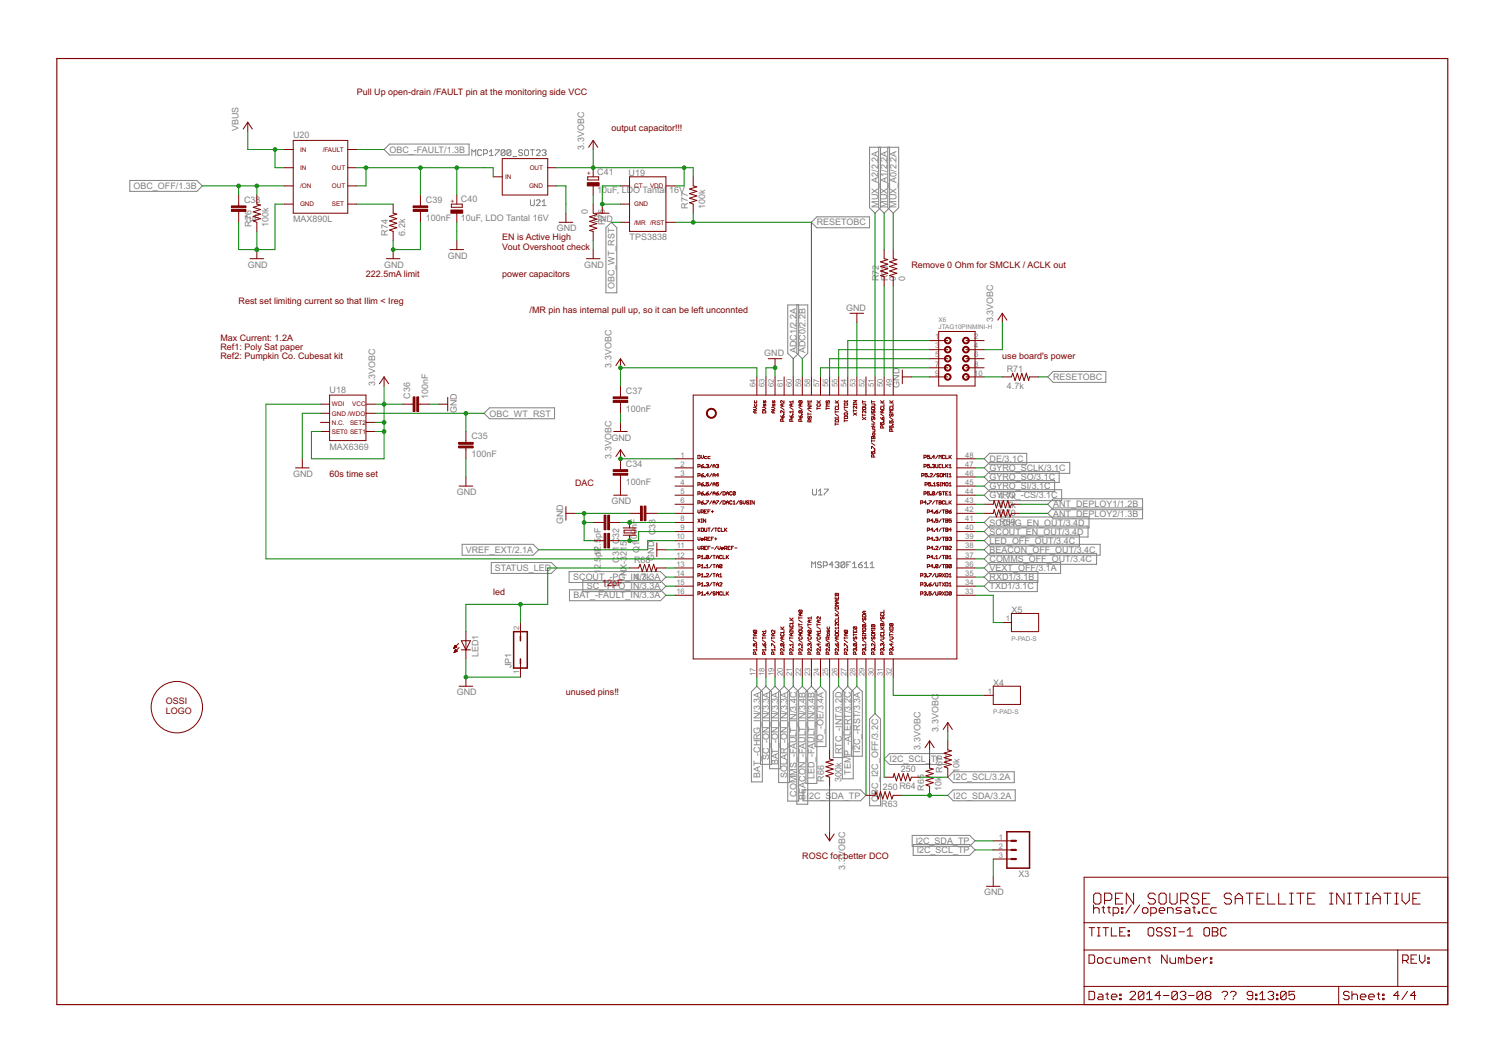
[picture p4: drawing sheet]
<svg xmlns="http://www.w3.org/2000/svg" width="420mm" height="297mm" viewBox="0 0 420 297" stroke-linecap="round" stroke-linejoin="round" font-family="sans-serif">
<defs><g id="words">
<g font-size="2.8" fill="#800000">
<text x="99.7" y="26.5">Pull Up open-drain /FAULT pin at the monitoring side VCC</text>
<text x="170.8" y="36.7">output capacitor!!!</text>
<text x="140.3" y="67.1">EN is Active High</text>
<text x="140.3" y="69.7">Vout Overshoot check</text>
<text x="102.2" y="77.3">222.5mA limit</text>
<text x="140.3" y="77.3">power capacitors</text>
<text x="254.6" y="74.8">Remove 0 Ohm for SMCLK / ACLK out</text>
<text x="66.7" y="84.9">Rest set limiting current so that Ilim &lt; Ireg</text>
<text x="147.9" y="87.5">/MR pin has internal pull up, so it can be left unconnted</text>
<text x="61.6" y="95.1">Max Current: 1.2A</text>
<text x="61.6" y="97.6">Ref1: Poly Sat paper</text>
<text x="61.6" y="100.1">Ref2: Pumpkin Co. Cubesat kit</text>
<text x="280" y="100.1">use board's power</text>
<text x="92.1" y="133.2">60s time set</text>
<text x="160.6" y="135.7">DAC</text>
<text x="137.8" y="166.2">led</text>
<text x="168.3" y="163.6">12pF</text>
<text x="46.4" y="196.7">OSSI</text>
<text x="158.1" y="194.1">unused pins!!</text>
<text x="46.4" y="199.2">LOGO</text>
<text x="224.1" y="239.8">ROSC for better DCO</text>
</g>
<g font-size="2.8" fill="#808080">
<text x="66.7" y="36.7" transform="rotate(-90 66.7 36.7)">VBUS</text>
<text x="81.9" y="38.6">U20</text>
<text x="163.2" y="41.7" transform="rotate(-90 163.2 41.7)">3.3VOBC</text>
<text x="108.8" y="42.6">OBC_-FAULT/1.3B</text>
<text x="37.3" y="52.8">OBC_OFF/1.3B</text>
<text x="166.9" y="54">1</text>
<text x="166.9" y="48.9">C41</text>
<text x="168.3" y="54">0uF, LDO Tantal</text>
<text x="175.6" y="49.1">U19</text>
<text x="186.9" y="54">16V</text>
<text x="68.2" y="56.6">C38</text>
<text x="119" y="56.6">C39</text>
<text x="128.8" y="56.5">C40</text>
<text x="164.2" y="59.6" transform="rotate(-90 164.2 59.6)">0</text>
<text x="192.2" y="58.2" transform="rotate(-90 192.2 58.2)">R77</text>
<text x="197" y="58.2" transform="rotate(-90 197 58.2)">100k</text>
<text x="245.3" y="58" transform="rotate(-90 245.3 58)">MUX_A2/2.2A</text>
<text x="247.9" y="58" transform="rotate(-90 247.9 58)">MUX_A1/2.2A</text>
<text x="250.4" y="58" transform="rotate(-90 250.4 58)">MUX_A0/2.2A</text>
<text x="68.2" y="61.7">1uF</text>
<text x="70.2" y="63.3" transform="rotate(-90 70.2 63.3)">R76</text>
<text x="75.1" y="63.3" transform="rotate(-90 75.1 63.3)">100k</text>
<text x="81.9" y="62.1">MAX890L</text>
<text x="108.3" y="65.9" transform="rotate(-90 108.3 65.9)">R74</text>
<text x="113.1" y="65.9" transform="rotate(-90 113.1 65.9)">6.2k</text>
<text x="119" y="61.7">100nF</text>
<text x="128.8" y="61.6">10uF, LDO Tantal 16V</text>
<text x="155.6" y="64.6">GND</text>
<text x="165.7" y="62.1">GND</text>
<text x="169" y="62.8" transform="rotate(-90 169 62.8)">R75</text>
<text x="228.2" y="62.9">RESETOBC</text>
<text x="175.9" y="67.1">TPS3838</text>
<text x="69.2" y="74.8">GND</text>
<text x="107.3" y="74.8">GND</text>
<text x="125.1" y="72.2">GND</text>
<text x="163.2" y="74.8">GND</text>
<text x="171.7" y="80.8" transform="rotate(-90 171.7 80.8)">OBC_WT_RST</text>
<text x="245.5" y="78.6" transform="rotate(-90 245.5 78.6)">R72</text>
<text x="248" y="78.6" transform="rotate(-90 248 78.6)">R73</text>
<text x="250.3" y="78.6" transform="rotate(-90 250.3 78.6)">0</text>
<text x="252.8" y="78.6" transform="rotate(-90 252.8 78.6)">0</text>
<text x="236.4" y="86.7">GND</text>
<text x="277.5" y="90" transform="rotate(-90 277.5 90)">3.3VOBC</text>
<text x="213.5" y="99.4">GND</text>
<text x="222.5" y="98.6" transform="rotate(-90 222.5 98.6)">ADC1/2.2A</text>
<text x="225" y="98.6" transform="rotate(-90 225 98.6)">ADC0/2.2B</text>
<text x="104.8" y="107.8" transform="rotate(-90 104.8 107.8)">3.3VOBC</text>
<text x="170.8" y="102.7" transform="rotate(-90 170.8 102.7)">3.3VOBC</text>
<text x="281.3" y="103.7">R71</text>
<text x="294.2" y="106.1">RESETOBC</text>
<text x="92.1" y="109.7">U18</text>
<text x="114.5" y="111.3" transform="rotate(-90 114.5 111.3)">C36</text>
<text x="119.6" y="111.3" transform="rotate(-90 119.6 111.3)">100nF</text>
<text x="174.9" y="109.9">C37</text>
<text x="251.3" y="108.2" transform="rotate(-90 251.3 108.2)">GND</text>
<text x="281.3" y="108.5">4.7k</text>
<text x="127.6" y="115.4" transform="rotate(-90 127.6 115.4)">GND</text>
<text x="136.8" y="116.3">OBC_WT_RST</text>
<text x="174.9" y="115">100nF</text>
<text x="92.1" y="125.5">MAX6369</text>
<text x="131.7" y="122.6">C35</text>
<text x="170.8" y="123">GND</text>
<text x="131.7" y="127.7">100nF</text>
<text x="170.8" y="128.1" transform="rotate(-90 170.8 128.1)">3.3VOBC</text>
<text x="174.9" y="130.2">C34</text>
<text x="276.4" y="131.5">GYRO_SCLK/3.1C</text>
<text x="276.4" y="129">DE/3.1C</text>
<text x="81.9" y="133.2">GND</text>
<text x="174.9" y="135.3">100nF</text>
<text x="276.4" y="136.6">GYRO_SI/3.1C</text>
<text x="276.4" y="134.1">GYRO_SO/3.1C</text>
<text x="127.6" y="138.2">GND</text>
<text x="170.8" y="140.8">GND</text>
<text x="276.4" y="139.1">GY4RO_-CS/3.1C</text>
<text x="279.1" y="141.8">4.7k</text>
<text x="280.5" y="139.3">.7k</text>
<text x="294.2" y="141.7">ANT_DEPLOY1/1.2B</text>
<text x="157.3" y="146.3" transform="rotate(-90 157.3 146.3)">GND</text>
<text x="183.1" y="149.4" transform="rotate(-90 183.1 149.4)">C</text>
<text x="183.1" y="147.6" transform="rotate(-90 183.1 147.6)">33</text>
<text x="276.4" y="146.8">SCRC6H9G_EN_OUT/3.4D</text>
<text x="276.4" y="149.3">SCOUT_EN_OUT/3.4D</text>
<text x="279.2" y="144.1">R70</text>
<text x="294.2" y="144.2">ANT_DEPLOY2/1.3B</text>
<text x="130.1" y="154.4">VREF_EXT/2.1A</text>
<text x="167.9" y="155.4" transform="rotate(-90 167.9 155.4)">pF</text>
<text x="167.9" y="155.2" transform="rotate(-90 167.9 155.2)">12.5</text>
<text x="167.9" y="150.3" transform="rotate(-90 167.9 150.3)">pF</text>
<text x="173" y="155.3" transform="rotate(-90 173 155.3)">31 C</text>
<text x="173" y="150.2" transform="rotate(-90 173 150.2)">32</text>
<text x="178" y="150.6" transform="rotate(-90 178 150.6)">00nF</text>
<text x="178.7" y="154.3" transform="rotate(-90 178.7 154.3)">Q11</text>
<text x="276.4" y="151.8">LED_OFF_OUT/3.4C</text>
<text x="276.4" y="154.4">BEACON_OFF_OUT/3.4C</text>
<text x="138.2" y="159.4">STATUS_LED</text>
<text x="160.1" y="162">SCOUT_-PG_IN/3.3A</text>
<text x="167.9" y="160.3" transform="rotate(-90 167.9 160.3)">1</text>
<text x="167.9" y="158.9" transform="rotate(-90 167.9 158.9)">2.5</text>
<text x="173" y="157.1" transform="rotate(-90 173 157.1)">C</text>
<text x="175.1" y="160.8" transform="rotate(-90 175.1 160.8)">N</text>
<text x="175.1" y="159" transform="rotate(-90 175.1 159)">X-3215</text>
<text x="177.1" y="161.9">4.7k</text>
<text x="177.1" y="157.1">R68</text>
<text x="182.7" y="156.5" transform="rotate(-90 182.7 156.5)">GND</text>
<text x="276.4" y="162">RXD1/3.1B</text>
<text x="276.4" y="156.9">COMMS_OFF_OUT/3.4C</text>
<text x="276.4" y="159.4">VEXT_OFF/3.1A</text>
<text x="160.2" y="167.1">BAT_-FAULT_IN/3.3A</text>
<text x="163.9" y="164.5">SC_-PFO_IN/3.3A</text>
<text x="276.4" y="164.5">TXD1/3.1C</text>
<text x="282.5" y="171.3">X5</text>
<text x="133.7" y="183.4" transform="rotate(-90 133.7 183.4)">LED1</text>
<text x="142.9" y="186.5" transform="rotate(-90 142.9 186.5)">JP1</text>
<text x="277.5" y="191.6">X4</text>
<text x="127.6" y="194.1">GND</text>
<text x="230.1" y="207.4" transform="rotate(-90 230.1 207.4)">IO_-OE/3.4A</text>
<text x="257.1" y="209.4" transform="rotate(-90 257.1 209.4)">3.3VOBC</text>
<text x="262.2" y="204.3" transform="rotate(-90 262.2 204.3)">3.3VOBC</text>
<text x="214.9" y="212.3" transform="rotate(-90 214.9 212.3)">SC_-ON_IN/3.3A</text>
<text x="217.4" y="213.5" transform="rotate(-90 217.4 213.5)">BAT_-ON_IN/3.3A</text>
<text x="235.2" y="210.5" transform="rotate(-90 235.2 210.5)">RTC_-INT/3.2D</text>
<text x="240.3" y="210.1" transform="rotate(-90 240.3 210.1)">I2C_-RST/3.3A</text>
<text x="248.5" y="212.8">I2C_SCL_</text>
<text x="251.7" y="215.4">250</text>
<text x="260.1" y="212.8">TP</text>
<text x="263.3" y="215.7" transform="rotate(-90 263.3 215.7)">R67</text>
<text x="268.1" y="215.7" transform="rotate(-90 268.1 215.7)">10k</text>
<text x="212.3" y="217.1" transform="rotate(-90 212.3 217.1)">BAT_-CHRG_IN/3.3A</text>
<text x="219.9" y="217.3" transform="rotate(-90 219.9 217.3)">SOLAR_-ON_IN/3.3A</text>
<text x="225" y="219.9" transform="rotate(-90 225 219.9)">ACON_-FAULT_IN/3.4B</text>
<text x="227.6" y="217.6" transform="rotate(-90 227.6 217.6)">LED_-FAULT_IN/3.4B</text>
<text x="230.3" y="218.2" transform="rotate(-90 230.3 218.2)">R66</text>
<text x="235.1" y="218.2" transform="rotate(-90 235.1 218.2)">300k</text>
<text x="237.7" y="216.3" transform="rotate(-90 237.7 216.3)">TEMP_-ALERT/3.2C</text>
<text x="246.6" y="220.5">250 R64</text>
<text x="258.2" y="220.8" transform="rotate(-90 258.2 220.8)">R65</text>
<text x="263" y="220.8" transform="rotate(-90 263 220.8)">10k</text>
<text x="266.3" y="217.9">I2C_SCL/3.2A</text>
<text x="222.5" y="222.4" transform="rotate(-90 222.5 222.4)">COMMS_-FAULT_IN/3.4C</text>
<text x="225" y="223.3" transform="rotate(-90 225 223.3)">BE</text>
<text x="225.3" y="222.9">I</text>
<text x="226" y="222.9">2C_S</text>
<text x="232.3" y="222.9">DA_TP</text>
<text x="245.3" y="223.8" transform="rotate(-90 245.3 223.8)">OBC_I2C_OFF/3.2C</text>
<text x="246.2" y="225.3">R63</text>
<text x="266.3" y="222.9">I2C_SDA/3.2A</text>
<text x="255.8" y="235.6">I2C_SDA_TP</text>
<text x="256.1" y="238.2">I2C_SCL_TP</text>
<text x="236.1" y="242.8" transform="rotate(-90 236.1 242.8)">3.3VOBC</text>
<text x="284.6" y="244.9">X3</text>
<text x="274.9" y="250">GND</text>
</g>
<g font-size="2.4" fill="#808080">
<text x="261.2" y="94.7">1</text>
<text x="272.2" y="94.7">2</text>
<text x="261.2" y="97.3">3</text>
<text x="261.2" y="99.8">5</text>
<text x="272.2" y="97.3">4</text>
<text x="272.2" y="99.8">6</text>
<text x="211.1" y="108" transform="rotate(-90 211.1 108)">64</text>
<text x="213.6" y="108" transform="rotate(-90 213.6 108)">63</text>
<text x="216.2" y="108" transform="rotate(-90 216.2 108)">62</text>
<text x="218.7" y="108" transform="rotate(-90 218.7 108)">61</text>
<text x="221.2" y="108" transform="rotate(-90 221.2 108)">60</text>
<text x="223.8" y="108" transform="rotate(-90 223.8 108)">59</text>
<text x="226.3" y="108" transform="rotate(-90 226.3 108)">58</text>
<text x="228.9" y="108" transform="rotate(-90 228.9 108)">57</text>
<text x="231.4" y="108" transform="rotate(-90 231.4 108)">56</text>
<text x="233.9" y="108" transform="rotate(-90 233.9 108)">55</text>
<text x="236.5" y="108" transform="rotate(-90 236.5 108)">54</text>
<text x="239" y="108" transform="rotate(-90 239 108)">53</text>
<text x="241.6" y="108" transform="rotate(-90 241.6 108)">52</text>
<text x="244.1" y="108" transform="rotate(-90 244.1 108)">51</text>
<text x="246.6" y="108" transform="rotate(-90 246.6 108)">50</text>
<text x="249.2" y="108" transform="rotate(-90 249.2 108)">49</text>
<text x="261.2" y="102.3">7</text>
<text x="261.2" y="104.9">9</text>
<text x="272.2" y="102.3">8</text>
<text x="272.2" y="104.9">10</text>
<text x="190.1" y="127.7">1</text>
<text x="190.1" y="130.3">2</text>
<text x="269.6" y="127.7">48</text>
<text x="269.6" y="130.3">47</text>
<text x="190.1" y="132.8">3</text>
<text x="190.1" y="135.3">4</text>
<text x="190.1" y="137.9">5</text>
<text x="269.6" y="132.8">46</text>
<text x="269.6" y="135.3">45</text>
<text x="269.6" y="137.9">44</text>
<text x="190.1" y="140.4">6</text>
<text x="190.1" y="143">7</text>
<text x="269.6" y="140.4">43</text>
<text x="269.6" y="143">42</text>
<text x="190.1" y="145.5">8</text>
<text x="190.1" y="148">9</text>
<text x="269.6" y="145.5">41</text>
<text x="269.6" y="148">40</text>
<text x="188.9" y="155.7">12</text>
<text x="188.9" y="150.6">10</text>
<text x="189.1" y="153.1">11</text>
<text x="269.6" y="150.6">39</text>
<text x="269.6" y="153.1">38</text>
<text x="269.6" y="155.7">37</text>
<text x="188.9" y="158.2">13</text>
<text x="188.9" y="160.7">14</text>
<text x="269.6" y="158.2">36</text>
<text x="269.6" y="160.7">35</text>
<text x="188.9" y="165.8">16</text>
<text x="188.9" y="163.3">15</text>
<text x="269.6" y="163.3">34</text>
<text x="269.6" y="165.8">33</text>
<text x="281" y="173.4">1</text>
<text x="145" y="176" transform="rotate(-90 145 176)">2</text>
<text x="145" y="188" transform="rotate(-90 145 188)">1</text>
<text x="211.1" y="188.7" transform="rotate(-90 211.1 188.7)">17</text>
<text x="213.6" y="188.7" transform="rotate(-90 213.6 188.7)">18</text>
<text x="216.2" y="188.7" transform="rotate(-90 216.2 188.7)">19</text>
<text x="218.7" y="188.7" transform="rotate(-90 218.7 188.7)">20</text>
<text x="221.2" y="188.7" transform="rotate(-90 221.2 188.7)">21</text>
<text x="223.8" y="188.7" transform="rotate(-90 223.8 188.7)">22</text>
<text x="226.3" y="188.7" transform="rotate(-90 226.3 188.7)">23</text>
<text x="228.9" y="188.7" transform="rotate(-90 228.9 188.7)">24</text>
<text x="231.4" y="188.7" transform="rotate(-90 231.4 188.7)">25</text>
<text x="233.9" y="188.7" transform="rotate(-90 233.9 188.7)">26</text>
<text x="236.5" y="188.7" transform="rotate(-90 236.5 188.7)">27</text>
<text x="239" y="188.7" transform="rotate(-90 239 188.7)">28</text>
<text x="241.6" y="188.7" transform="rotate(-90 241.6 188.7)">29</text>
<text x="244.1" y="188.7" transform="rotate(-90 244.1 188.7)">30</text>
<text x="246.6" y="188.7" transform="rotate(-90 246.6 188.7)">31</text>
<text x="249.2" y="188.7" transform="rotate(-90 249.2 188.7)">32</text>
<text x="275.9" y="193.8">1</text>
<text x="279" y="234.4">1</text>
<text x="279" y="236.9">2</text>
<text x="279" y="239.5">3</text>
</g>
<g font-size="2" fill="#800000">
<text x="83.8" y="42.4">IN</text>
<text x="83.8" y="47.5">IN</text>
<text x="90.2" y="42.4">/FAULT</text>
<text x="92.7" y="47.5">OUT</text>
<text x="148" y="47.5">OUT</text>
<text x="83.8" y="52.5">/ON</text>
<text x="92.7" y="52.5">OUT</text>
<text x="141.1" y="50">IN</text>
<text x="147.8" y="52.5">GND</text>
<text x="165.1" y="49" transform="rotate(-90 165.1 49)">+</text>
<text x="177.1" y="52.5">CT</text>
<text x="181.6" y="52.5">VDD</text>
<text x="83.8" y="57.6">GND</text>
<text x="92.7" y="57.6">SET</text>
<text x="127" y="56.6" transform="rotate(-90 127 56.6)">+</text>
<text x="177.1" y="57.6">GND</text>
<text x="177.1" y="62.7">/MR /RST</text>
<text x="92.7" y="113.5">WDI</text>
<text x="98.4" y="113.5">VCC</text>
<text x="92.7" y="116">GND /WDO</text>
<text x="92.7" y="118.6">N.C.</text>
<text x="97.8" y="118.6">SET2</text>
<text x="92.7" y="121.1">SET0 SET1</text>
</g>
<g font-size="2" fill="#808080">
<text x="262.2" y="90">X6</text>
<text x="262.2" y="91.9">JTAG10PINMINI-H</text>
<text x="282.5" y="178.9">P-PAD-S</text>
<text x="277.5" y="199.2">P-PAD-S</text>
</g>
</g></defs>
<g fill="none" stroke="#808080" stroke-width=".28">
<path d="M36.3 50.4h18.7l1.5 1.5-1.5 1.5h-18.7zM107.3 41.7l1.5-1.5h22.2v3.1h-22.2zM131.8 43.4v-1.6l.6 .6 .5-.6v1.6M134.5 42.1l-.2-.3h-.6l-.2 .3v1.1l.2 .2h.6l.2-.2M135.1 42.9h.8l.3-.3v-.5l-.3-.3h-.8v1.6M136.7 43.4h1.1M136.7 42.4l.6-.6v1.6M138.4 41.8h1v.3l-1 1.1v.2M141.1 42.1l-.3-.3h-.5l-.3 .3v1.1M141.1 42.1v1.1l-.3 .2h-.5l-.3-.2M141.1 42.1l-1.1 1.1M142.7 42.1l-.2-.3h-.6l-.3 .3v1.1"/>
<path d="M142.7 42.1v1.1l-.2 .2h-.6l-.3-.2M142.7 42.1l-1.1 1.1M143.3 43.7h1.1M146 42.1l-.3-.3h-.5l-.3 .3 .3 .5h.5l.3 .3-.3 .5h-.5l-.3-.2M146.8 41.8h.6l.2 .3v1.1l-.2 .2h-.6l-.3-.2v-1.1zM148.2 41.8h1.1M148.2 55.8v1.3l.3 .3h.5l.3-.3v-1.3M148.7 41.8v1.6M149.8 42.1l.3-.3h.5l.3 .3v.3l-1.1 1h1.1M149.8 56l.3-.2h.5l.3 .2v.3l-1.1 1.1h1.1M151.4 42.1l.3-.3h.6l.2 .3-.2 .5M151.4 57.4h1.1"/>
<path d="M151.4 56.3l.6-.5v1.6M152 42.6h.3M152.3 42.6l.2 .3-.2 .5h-.6l-.3-.2M245.5 41.1v16.9l1.5 1.5 1.5-1.5v-16.9M246 41.1v16.9l-1.5 1.5-1.6-1.5v-16.9h8.2v16.9l-1.6 1.5-1.5-1.5v-16.9M169.3 63.6l1.5-1.5 1.5 1.5v18.1h-3zM226.7 62.1l1.5-1.6h14.7v3.1h-14.7zM222.6 85.1v13.5l1.5 1.5 1.6-1.5v-13.5h-5.6v13.5l1.5 1.5 1.5-1.5v-13.5M135.2 115.4l1.6-1.5h18.1v3h-18.1zM292.7 105.2l1.5-1.5h14.7v3h-14.7zM227 136.5v1.4l.3 .3h.5l.3-.3v-1.4M228.6 138.2h1.1"/>
<path d="M228.6 137.1l.6-.6v1.7M230.3 136.5h1.1v.3l-1.1 1.1v.3M274.9 138.2l1.6-1.5h20.1v3.1h-20.1zM274.9 135.7l1.6-1.5h18.1v3h-18.1zM274.9 133.2l1.6-1.6h19.4v3.1h-19.4zM274.9 130.6l1.6-1.5h22.4v3h-22.4zM274.9 128.1l1.6-1.5h10.3v3h-10.3zM129.1 152h19.8l1.6 1.5-1.6 1.5h-19.8zM137.2 157h16.8l1.6 1.6-1.6 1.5h-16.8zM159 159.6h25.5l1.5 1.5-1.5 1.5h-25.5zM226.7 158.5v-1.6l.6 .5 .5-.5v1.6M229.5 157.1l-.3-.2h-.5l-.3 .2 .3 .6h.5l.3 .2-.3 .6h-.5l-.3-.3"/>
<path d="M230 157.9h.8l.3-.2v-.6l-.3-.2h-.8v1.6M232.7 157.7h-1.1l.9-.8v1.6M233.3 157.1l.3-.2h.5l.3 .2-.3 .6M233.8 157.7h.3M234.1 157.7l.3 .2-.3 .6h-.5l-.3-.3M236 157.1l-.2-.2h-.6l-.3 .2v1.1M236 157.1v1.1l-.2 .3h-.6l-.3-.3M236 157.1l-1.1 1.1M236.6 157.7h.5M237.7 156.9h-1.1v1.6M238.2 158.5h1.1M238.2 157.4l.5-.5v1.6"/>
<path d="M239.8 157.7h.9l.2 .5-.2 .3h-.6l-.3-.3zM240.9 156.9l-1.1 .8M241.5 158.5h1.1M241.5 157.4l.5-.5v1.6M243.1 158.5h1.1M243.1 157.4l.5-.5v1.6M274.9 156l1.6-1.5h29.8v3h-29.8zM274.9 158.6l1.6-1.6h19.8v3.1h-19.8zM274.9 153.5l1.6-1.5h30.8v3h-30.8zM274.9 150.9l1.6-1.5h25v3.1h-25zM274.9 145.9l1.6-1.6h27.7v3.1h-27.7zM274.9 148.4l1.6-1.5h27.5v3h-27.5z"/>
<path d="M319.2 141.8h-25l-1.5 1.5 1.5 1.5h25v-5.5h-25l-1.5 1.5 1.5 1.5h25M159.1 164.7h25.4l1.5 1.5-1.5 1.5h-25.4zM162.8 162.1h21.7l1.5 1.5-1.5 1.6h-21.7zM274.9 161.1l1.6-1.5h13.4v3h-13.4zM274.9 163.6l1.6-1.5h13.3v3.1h-13.3zM209.9 193.1l1.5-1.5 1.6 1.5v25.2h-3.1zM212.4 193.1l1.6-1.5 1.5 1.5v20.3h-3.1zM215 193.1l1.5-1.5 1.5 1.5v21.5h-3zM217.5 193.1l1.6-1.5 1.5 1.5v25.4h-3.1zM220.1 193.1l1.5-1.5 1.5 1.5v30.5h-3zM222.6 193.1l1.5-1.5 1.6 1.5v31.4h-3.1zM225.1 193.1l1.6-1.5 1.5 1.5v25.6h-3.1z"/>
<path d="M227.7 193.1l1.5-1.5 1.5 1.5v15.3h-3zM232.8 193.1l1.5-1.5 1.5 1.5v18.4h-3zM235.3 193.1l1.5-1.5 1.6 1.5v24.3h-3.1zM237.8 193.1l1.6-1.5 1.5 1.5v18h-3.1zM244.5 199.2l1.5 1.5v24.3h-3.1v-24.3zM247 211.9l1.5-1.5h15.8v3h-15.8zM264.8 217l1.5-1.5h17v3h-17zM224.3 220.5h16.1l1.5 1.5-1.5 1.6h-16.1zM254.8 233.2h16.1l1.5 1.5-1.5 1.6h-16.1zM255.1 235.8h15.8l1.5 1.5-1.5 1.5h-15.8zM264.8 222l1.5-1.5h17.3v3.1h-17.3z"/>
</g>
<g fill="none" stroke="#800000" stroke-width=".28">
<path d="M69.2 34.1l1.3 1.9M69.2 34.1l-1.3 1.9M69.2 34.1v2.6M81.9 39.2h15.3v20.3h-15.3zM165.7 39.2l1.3 1.9M165.7 39.2l-1.3 1.9M165.7 39.2v2.5M66.7 54.4v3.1M66.7 59v3.1M71.8 54.4v2.6l1 .2-2.1 .7 2.1 .6-2.1 .6 2.1 .7-2.1 .6 2.1 .6-2.1 .7 1.1 .4v2.5M79.4 41.7h2.5M79.4 46.8h2.5"/>
<path d="M79.4 51.9h2.5M79.4 57h2.5M97.2 41.7h2.5M97.2 46.8h2.5M97.2 51.9h2.5M97.2 57h2.5M109.8 57v2.5l1 .3-2 .6 2 .6-2 .7 2 .6-2 .6 2 .7-2 .6 1 .4v2.5M117.5 54.4v3.1M117.5 59v3.1M126.1 57h3v.9h-3zM127.6 54.4v2.6M127.6 59.5v2.6"/>
<path d="M137.8 49.4h2.5M140.3 44.3h12.7v10.1h-12.7zM153 46.8h2.6M153 51.9h2.6M158.1 59.5v2.6M164.2 49.4h3v.8h-3zM165.7 46.8v2.6M165.7 51.9v2.5M165.7 57v2.5l1 .4-2 .6 2 .7-2 .6 2 .6-2 .7 2 .6-2 .6 1 .3v2.5M166.3 59.5h3.9M168.3 57v2.5M173.3 51.9h2.6"/>
<path d="M173.3 57h2.6M175.9 49.4h10.1v15.2h-10.1zM186 51.9h2.6M193.7 49.4v2.5l1 .3-2.1 .6 2.1 .6-2.1 .7 2.1 .6-2.1 .6 2.1 .7-2.1 .6 1.1 .4v2.5M69.8 72.2h3.9M71.8 69.7v2.5M107.9 72.2h3.8M109.8 69.7v2.5M125.7 69.7h3.8M127.6 67.1v2.6M156.2 62.1h3.8M163.8 72.2h3.8"/>
<path d="M165.7 69.7v2.5M173.3 62.1h2.6M186 62.1h2.6M247 69.7v2.5l1 .3-2 .6 2 .6-2 .7 2 .6-2 .6 2 .7-2 .6 1 .4v2.5M249.5 69.7v2.5l1 .3-2 .6 2 .6-2 .7 2 .6-2 .6 2 .7-2 .6 1 .4v2.5M237.5 87.5h3.8M239.4 87.5v2.5M259.7 95.1h5.1M259.7 97.6h5.1M262.2 92.5h10.2v15.3h-10.2zM269.9 95.1h5M269.9 97.6h5"/>
<path d="M280 87.5l1.3 1.9M280 87.5l-1.3 1.9M280 87.5v2.5M89.5 117.9h2.6M89.5 112.8h2.6M89.5 115.4h2.6M92.1 110.3h10.1v12.7h-10.1zM102.2 117.9h2.6M102.2 112.8h2.6M102.2 115.4h2.6M107.3 105.2l1.3 1.9M107.3 105.2l-1.3 1.9"/>
<path d="M107.3 105.2v2.6M112.4 112.8h3M116.9 112.8h3.1M122.5 112.8h2.6M125.1 110.9v3.8M173.3 100.1v2.6M173.3 107.8v3M173.3 112.3v3.1M173.3 117.9v2.6M173.3 100.1l1.3 1.9M173.3 100.1l-1.2 1.9M193.7 110.3h73.6v73.7h-73.6z"/>
<path d="M210.5 113.7h.6l.3 .3-.3 .3h-.6M210.8 111.8l.1 .7 .5-.2v-.5M210.8 112.8l.1 .6 .5-.1v-.5M210.9 114.7v.6M211.4 114.7h-.6l-.3 .3 .3 .3h.6M211.4 105.2v5.1M213 114.8l.8-.1 .1 .6h-.9zM213 113.7h.6l.3 .3-.3 .3h-.6M213.3 111.8l.2 .7 .3-.7 .1 .7M213.3 112.8v.5l.2 .1 .1-.1 .2-.5 .1 .6M214 105.2v5.1M214.6 100.1h3.8"/>
<path d="M215.5 113.7h.7l.3 .3-.3 .3h-.7M215.8 111.8l.2 .7 .3-.7 .2 .7M215.8 112.8v.5l.2 .1 .2-.1 .1-.5 .2 .6M216 114.7v.6M216.5 114.7h-.7l-.3 .3 .3 .3h.7M216.5 100.1v2.6M216.5 105.2v5.1M218.1 116.1l.4 .6M218.1 113.7l.9 .6M218.5 116.2l.2-.1 .3 .1-.1 .5h-.4zM218.5 112.8v.6M218.7 117.6v-.4l-.5-.2-.1 .6h.9"/>
<path d="M218.9 115.6l.1 .1zM219 114.7v.6l-.8-.6-.1 .1 .1 .5M219 112.8h-.6l-.3 .3 .3 .3h.6M219 111.8v.7l-.6-.7-.3 .2 .1 .5M219.1 105.2v5.1M220.6 116.1l.5 .6M220.6 113.7l1 .6M221.1 116.2l.1-.1 .4 .1-.2 .5h-.3zM221.1 112.8v.6M221.2 117.6v-.4l-.4-.2-.2 .6h1M221.4 115.6l.2 .1zM221.6 112.8h-.7l-.3 .3 .3 .3h.7"/>
<path d="M221.6 111.8v.7M221.6 114.7v.6M221.6 115h-1l.3 .3M221.6 112.2h-1l.3 .3M221.6 105.2v5.1M223.2 116.1l.4 .6M223.2 113.7l.9 .6M223.3 114.7l-.1 .1 .1 .5h.6M223.3 114.7h.6l.2 .1-.2 .5M223.3 111.8l-.1 .2 .1 .5h.6M223.3 111.8h.6l.2 .2-.2 .5M223.3 114.7l.6 .6"/>
<path d="M223.3 111.8l.6 .7M223.6 116.2l.2-.1 .3 .1-.2 .5h-.3zM223.6 112.8v.6M223.8 117.6v-.4l-.5-.2-.1 .6h.9M223.9 115.6l.2 .1zM224.1 112.8h-.6l-.3 .3 .3 .3h.6M224.1 105.2v5.1M225.7 113.4h.9l-.9 .6h.9M225.7 115.6h.9M225.7 111.8v.4M225.7 115.3v.6M225.7 114.3l.9 .7"/>
<path d="M225.7 112h.9M225.8 116.2l-.1 .5 .3 .1 .2-.4 .3-.2 .1 .2-.1 .4M226.3 117.8l-.1-.6-.5 .1v.5h.9M226.6 112.5h-.9l.3 .3-.3 .3h.9M226.6 117.2l-.3 .3M226.6 111.8v.4M226.7 105.2v5.1M228.2 112.5h1M228.2 114h1M228.2 113.7v.6M228.2 111.8l.7 .7M228.4 112.8l-.2 .1 .2 .5 .8-.1-.2-.5"/>
<path d="M229.2 111.8l-.5 .5M229.2 105.2v5.1M230.8 114h.9M230.8 113.7v.6M230.9 111.8l-.1 .2 .1 .5 .3-.2 .2-.5 .3 .2-.1 .5M231.7 112.8h-.9l.3 .3-.3 .3h.9M231.8 105.2v5.1M233.3 112.5h1M233.3 116.7h1M233.3 115h1M233.3 117.3l.8-.1 .2 .6h-1zM233.3 118.4h1"/>
<path d="M233.3 114.7v.6M233.3 116.5v.3M233.3 118.1v.6M233.3 115.6l1 .6M233.3 111.8l.6 .7M233.5 113.7l-.2 .2 .2 .4h.6l.2-.1-.2-.5M234.3 112.8v.6h-1M234.3 116.5v.3M234.3 111.8l-.5 .5M234.3 105.2v5.1M235.9 113.7h.9M235.9 112h.9"/>
<path d="M235.9 117.5h.9M235.9 111.8v.4M235.9 113.4v.6M235.9 117.2v.6M235.9 114.3l.9 .7M236 115.3h.6l.2 .4-.8 .2-.1-.2zM236 112.5h.6l.2 .6h-.9zM236 116.2h.6l.2 .6h-.9zM236.8 111.8v.4M236.8 105.2v5.1M238.4 114.7h.9M238.4 111.8h.9l-.9 .7h.9"/>
<path d="M238.4 115.3l.9 .6M238.4 112.8v.3M238.4 114.3v.7M238.4 112.9h.9M239.3 113.4v.6l-.8-.6-.1 .2 .1 .4M239.3 115.3l-.9 .6M239.3 112.8v.3M239.4 105.2v5.1M240.9 113.9l.8-.2 .2 .5-.8 .1zM240.9 112.8h.8l.2 .1-.2 .5h-.8M240.9 112.2h1M240.9 115.9h1"/>
<path d="M240.9 116.5l1 .7M240.9 111.8v.7M240.9 115.6v.6M241.9 114.7v.6l-.8-.6-.2 .1 .2 .5M241.9 116.5l-1 .7M241.9 105.2v5.1M243.5 113.9l.8-.2 .1 .5-.8 .1zM243.5 112.8h.8l.1 .1-.1 .5h-.8M243.5 115.6h.6l.3 .3-.3 .3h-.6M243.5 112.2h.9M243.5 118.4h.9M243.5 111.8v.7"/>
<path d="M243.5 119h.9M243.5 117.5l.9 .6M243.6 114.7l-.1 .4 .3 .2 .1-.5 .4-.1 .1 .1-.1 .5M243.6 116.5l-.1 .5 .3 .2 .1-.5 .4-.2 .1 .2-.1 .5M243.8 119.3v.4M243.8 120h.6l-.1 .6h-.5M243.9 118.4v.6M244.4 119.3l-.8 .2M244.5 105.2v5.1M246 112.5h1M246 117.9v.7h.5l-.2-.5 .5-.2 .2 .2-.2 .5M246 116.5l.5 .7"/>
<path d="M246 115.6l1 .6M246 111.8l.6 .7M246.2 113.7l-.2 .2 .2 .4h.6l.2-.1-.2-.5M246.5 114.7v.6M246.6 116.5l.4 .2-.2 .5h-.3zM246.6 119.5l-.1-.6-.5 .1v.5h1M246.8 117.5l.2 .1zM247 114.7h-.7l-.3 .3 .3 .3h.7M247 112.8v.6h-1M247 111.8l-.5 .5M247 105.2v5.1M248.5 112.5h1"/>
<path d="M248.5 117.5v.6h.5l-.1-.3 .1-.3 .5 .1-.2 .5M248.5 118.9v.6h.5l-.1-.5 .4-.1 .2 .1-.2 .5M248.5 116.5l1 .7M248.5 111.8l.7 .7M248.7 113.7l-.2 .2 .2 .4 .8-.1-.2-.5M248.7 115.6l-.2 .1 .2 .5 .3-.1 .2-.5 .3 .1-.2 .5M249.3 118.4l.2 .2zM249.5 114.7h-1l.4 .3-.4 .3h1M249.5 112.8v.6h-1M249.5 111.8l-.5 .5M249.5 105.2v5.1M252.1 103.3v3.8"/>
<path d="M252.1 105.2h2.5M259.7 100.1h5.1M259.7 105.2h5.1M259.7 102.7h5.1M269.9 100.1h5M269.9 105.2h5M269.9 102.7h5M280 105.2h2.6l.3-1 .7 2 .6-2 .6 2 .7-2 .6 2 .6-2 .7 2 .2-1h2.6M82.5 130.6h3.9M84.5 128.1v2.5M89.5 120.5h2.6M102.2 120.5h2.6"/>
<path d="M128.2 135.7h3.9M130.2 120.5v3M130.2 125v3.1M130.2 133.2v2.5M171.4 138.2h3.8M171.4 120.5h3.8M173.3 125.5v5.6M173.3 132.7v5.5M173.3 125.5l1.3 1.9M173.3 125.5l-1.2 1.9M188.6 130.6h5.1M188.6 138.2h5.1"/>
<path d="M188.6 128.1h5.1M188.6 133.2h5.1M188.6 135.7h5.1M195 135.4l.6-.2-.2-.5h-.4v1M195 137.9l.6-.2-.2-.4h-.4v.9M195 127.1l.6 .2-.2 .7h-.4zM195 130.3l.6-.2-.2-.5h-.4v1M195 132.8l.6-.1-.2-.5h-.4v.9M195.9 135.2h.5l.1 .3-.5 .2zM195.9 130.1h.5l.1 .3-.5 .2zM195.9 127.1v.6l.3 .3 .3-.3v-.6M195.9 132.7h.5l.1 .3-.5 .1z"/>
<path d="M195.9 137.7h.5l.1 .3-.5 .2zM196.5 129.6l-.6 .5M196.5 132.2l-.6 .5M196.5 134.7l-.6 .5M196.5 139.8l-.6 .5M196.5 137.3l-.6 .4M196.8 130.4l.2 .2zM196.8 133l.2 .1zM196.8 135.5l.2 .2zM196.8 138l.2 .2zM197.3 129.8l.5-.2 .1 .2-.1 .3M197.3 137.7h.5l.1 .3-.4 .2z"/>
<path d="M197.3 139.8h.6l-.6 .9M197.5 127.4l-.7 .2 .2 .4h.5M197.6 130.1h.2M197.8 130.1l.1 .2-.1 .3-.5-.2M197.9 132.7h-.6l.5-.5v.9M197.9 134.7h-.6v.5l.3-.2 .3 .2-.1 .5-.5-.2M197.9 137.3l-.6 .4M198.4 127.4l-.6 .2 .1 .4h.5M198.9 129.6l-.7 1M198.9 132.2l-.7 .9M198.9 134.7l-.7 1M198.9 137.3l-.7 .9"/>
<path d="M198.9 139.8l-.7 .9M199.2 130.1h.6M199.2 130.6v-.6l.3-.4 .3 .4v.6M199.2 133.1v-.6l.3-.3 .3 .3v.6M199.2 135.7v-.7l.3-.3 .3 .3v.7M199.2 138.2v-.6l.3-.3 .3 .3v.6M199.2 132.7h.6M199.2 135.2h.6M199.2 137.7h.6M200.1 129.8l.5-.2 .1 .2-.1 .3M200.1 137.7h.5l.1 .3-.4 .2zM200.1 139.8h.6l-.6 .9"/>
<path d="M200.4 130.1h.2M200.6 130.1l.1 .2-.1 .3-.5-.2M200.7 134.7h-.6v.5l.5-.2 .1 .5-.1 .2-.5-.2M200.7 132.7h-.6l.5-.5v.9M200.7 137.3l-.6 .4M201.7 137.3l-.7 .9M201.7 139.8l-.7 .9M202 137.3l.6 .1-.2 .8h-.4zM202 139.8l.6 .2-.2 .7h-.4zM202.9 137.7h.6M202.9 138.2v-.6l.3-.3 .3 .3v.6M204.5 137.4l-.2-.1-.4 .1v.6l.1 .2 .5-.2"/>
<path d="M204.5 140l-.2-.2-.4 .2v.6l.1 .1 .5-.1M205.4 137.4l-.1-.1-.5 .1v.6M205.4 137.4v.6l-.1 .2-.5-.2M205.4 137.4l-.6 .6M206.4 139.8l-.7 .9M207.3 140l-.2-.2-.4 .2 .1 .3 .5 .1-.2 .3-.4-.1M207.6 139.8v.6l.3 .3 .3-.3v-.6M209.1 140l-.1-.2-.5 .2 .2 .3 .4 .1-.1 .3-.5-.1M209.5 139.8h.3M209.6 139.8v.9M210.7 139.8v.9l-.6-.9v.9M243.5 122l.8-.2 .1 .6h-.9z"/>
<path d="M243.5 122.8v.6M243.5 125.3v-.7l.9 .7M243.5 126v.7h.4l-.1-.5 .5-.2 .1 .2-.1 .5M243.5 123.7l.9 .6M243.5 123.1h.9M243.9 120.9l.5 .2-.1 .4-.5-.1zM243.9 122v.4M244.1 127.6l-.2-.6-.4 .1v.5h.9M244.3 125.6l.1 .1zM249.2 120.4l-.2-.6-.5 .2v.4h1M257.5 132.8h.5l.1-.5-.6-.1v.9M258.1 127.7l.6-.1-.1-.5h-.5v.9"/>
<path d="M258.1 130.3l.6-.2-.1-.5h-.5v1M258.1 137.9l.6-.2-.1-.4h-.5v.9M258.4 135.4h.5l.2-.5-.7-.2v1M259.1 132.2h-.7v.5l.3-.2 .4 .2-.2 .4-.5-.1M259.4 133l.1 .1zM259.5 139.8h.7l-.7 .9M259.7 127.1h-.6v.5l.3-.2 .3 .2-.2 .4-.4-.1M259.7 129.6h-.6v.5l.3-.1 .3 .1-.2 .5-.4-.2M259.7 137.3h-.6v.4l.3-.1 .3 .1-.2 .5-.4-.2M259.8 132.3l.2-.1 .5 .1-.7 .8h.7M260 127.9l.2 .1zM260 130.4l.2 .2z"/>
<path d="M260 134.7h-.6v.5l.4-.2 .2 .5-.2 .2-.4-.2M260 138l.2 .2zM260.3 135.5l.2 .2zM260.5 129.8l.4-.2 .2 .2-.2 .3M260.8 130.1h.1M260.8 135.7h.6M260.8 135l.3-.3v1M260.9 130.1l.2 .2-.2 .3-.4-.2M261.1 127.6h-.6l.4-.5v.9M261.1 137.4l-.2-.1-.4 .1v.6M261.1 137.4v.6l-.2 .2-.4-.2M261.1 137.4l-.6 .6"/>
<path d="M261.1 139.8l-.6 .9M261.4 129.6v.8l.2 .2 .4-.2v-.8M261.4 139.8h.6M261.4 132.2l-.6 .9M261.7 139.8v.9M262 127.1l-.6 .9M262 137.3l-.6 .9M262.3 132.3l-.1-.1-.5 .1 .2 .4 .4 .1-.1 .3-.5-.1M262.3 134.9l-.1-.2-.5 .2 .2 .3 .4 .2-.1 .3-.5-.2M262.3 139.8l.7 .2-.2 .7h-.5zM262.3 128v-.9l.3 .3 .4-.3v.9M262.6 132.3l.2-.1 .5 .1-.2 .8-.5-.1z"/>
<path d="M262.6 134.7h.4M262.6 135.7h.4M262.8 134.7v1M263 129.8l-.2-.2-.5 .2v.6l.2 .2 .5-.2M263 137.4l-.2-.1-.5 .1 .2 .3 .5 .2-.2 .3-.5-.2M263.3 135.7v-1l.3 .3 .3-.3v1M263.3 129.6v1h.6M263.3 137.3h.6M263.6 133.1v-.9l.3 .3 .3-.3v.9M263.6 137.3v.9M263.9 127.3l-.2-.2-.4 .2v.6l.1 .1 .5-.1M263.9 140l-.2-.2-.4 .2v.6l.1 .1 .5-.1"/>
<path d="M264.2 127.1v.9h.6M264.2 137.7h.3M264.2 139.8v.9h.6M264.2 129.6v1M264.4 134.7l.4 .2-.1 .8-.5-.2zM264.4 130.1l.4 .5M264.5 132.2h.3M264.5 133.1h.3M264.7 132.2v.9M264.8 137.3h-.6v.9h.6M264.8 129.6l-.6 .7M265.1 130.6h.7"/>
<path d="M265.1 133.1h.7M265.1 135.7h.7M265.1 138.2h.7M265.1 127.1v.9M265.1 139.8v.9M265.1 130l.4-.4v1M265.1 132.5l.4-.3v.9M265.1 135l.4-.3v1M265.1 137.6l.4-.3v.9M265.3 127.6l.5 .4M265.8 127.1l-.7 .6M265.8 139.8l-.7 .6"/>
<path d="M267.3 130.6h5.1M267.3 138.2h5.1M267.3 128.1h5.1M267.3 133.2h5.1M267.3 135.7h5.1M158.1 143.3h2.5M158.1 141.4v3.8M165.7 145.9h3.1M165.7 150.9h3.1M170.3 145.9h3M170.3 150.9h3M174.1 149.4h3.6"/>
<path d="M174.1 147.4h3.6M174.3 148h3.1v.8h-3.1zM175.9 143.3h3M175.9 158.6h2.5l.4-1.1 .6 2.1 .7-2.1 .6 2.1 .6-2.1 .7 2.1 .6-2.1 .6 2.1 .3-1h2.5M175.9 145.9v1.5M175.9 149.4v1.5M180.4 143.3h3.1M183.5 153.5h2.5M183.5 151.6v3.8M188.6 143.3h5.1M188.6 145.9h5.1M188.6 150.9h5.1"/>
<path d="M188.6 158.6h5.1M188.6 140.8h5.1M188.6 148.4h5.1M188.6 153.5h5.1M188.6 156h5.1M195 140.4l.6-.1-.2-.5h-.4v.9M195 142.3v.7l.3 .3 .3-.3v-.7M195 150v.6l.3 .3 .3-.3v-.6M195 152.5v.6l.3 .3 .3-.3v-.6M195 155.7h.4l.2-.5-.6-.2v1M195 158.2h.4l.2-.5-.6-.1v.9M195 144.9l.6 .9"/>
<path d="M195 147.4l.6 1M195.6 144.9l-.6 .9M195.6 147.4l-.6 1M195.9 140.3h.5l.1 .3-.5 .1zM195.9 143h.5l.1-.5-.6-.2v1M195.9 150.6h.6l-.1-.3-.5 .1v.3l.5 .2M195.9 153.1h.5l.1-.4-.6-.2v.9M195.9 145.8h.3M195.9 144.9h.3M195.9 155.4l.3-.4v1M195.9 157.9l.3-.3v.9M195.9 156h.6"/>
<path d="M195.9 158.5h.6M196 147.4l.5 .2-.1 .8-.5-.2zM196 144.9v.9M196.2 143l.3 .3M196.2 153.1l.3 .3M196.8 140.6l.2 .1zM196.8 147.4v.8l.2 .2 .5-.2v-.8M196.8 150.6h.5l.2-.5-.7-.1v.9M196.8 155.8l.2 .2zM196.8 158.4l.2 .1zM196.8 142.8h.3M196.8 153h.3"/>
<path d="M197.1 144.9v.9l-.6-.9v.9M197.1 150.6l.4 .3M197.3 157.9l.3-.3v.9M197.3 158.5h.6M197.5 142.3h-.7v1h.7M197.5 152.5h-.7v.9h.7M197.8 142.8h.3M197.8 147.4h.6M197.8 150.4h.3M197.8 153h.3M197.9 155.2v.6l-.1 .2-.5-.2M197.9 155.2l-.1-.2-.5 .2v.6"/>
<path d="M197.9 155.2l-.6 .6M198.1 147.4v1M198.4 142.3h-.6v1M198.4 150h-.6v.9h.6M198.4 152.5h-.6v.9M198.7 142.8h.6M198.7 150.4h.3M198.7 153h.6M198.9 155l-.7 1M198.9 157.6l-.7 .9M199 142.5v.6M199.2 140.7v-.6l.3-.3 .3 .3v.6"/>
<path d="M199.2 140.3h.6M199.2 155h.6M199.2 157.6h.6M199.3 147.4l-.6 1M199.3 150h-.6v.9M199.5 155v1M199.5 157.6v.9M199.6 147.4h.7M199.6 150.4h.7M200 147.4v1M200 150.1v.6M200.1 156v-.6l.3-.4 .3 .4v.6"/>
<path d="M200.1 158.5v-.6l.3-.3 .3 .3v.6M200.1 155.5h.6M200.1 158.1h.6M200.3 152.5l-.7 .9M200.6 152.5v.6l.3 .3 .3-.3v-.6M201.2 147.6l-.2-.2-.4 .2v.6l.1 .2 .5-.2M201.5 147.4v1h.6M201.5 153.1h.6l-.1-.3-.5 .2v.3l.5 .1M201.7 157.7l-.5-.1-.2 .8M201.7 155.2l-.2-.2-.5 .2v.6l.2 .2 .5-.2M201.7 157.7v.7l-.2 .1-.5-.1M201.7 157.7l-.7 .7"/>
<path d="M202 155v1h.6M202.4 153.1h.5l.2-.4-.7-.2v.9M202.4 147.4v1M202.6 147.9l.5 .5M202.8 153.1l.3 .3M202.9 140.7v-.6l.3-.3 .3 .3v.6M202.9 155v1M202.9 140.3h.6M203.1 147.4l-.7 .6M203.1 155.5l.4 .5M203.4 153h.3M203.5 155l-.6 .7"/>
<path d="M204 152.5h-.6v.9h.6M204.3 153h.3M204.8 140.7h.6M204.8 140.1l.3-.3v.9M204.9 152.5h-.6v.9M205.3 153h.6M209.5 140.7h.3M257.2 140.4l.6-.1-.1-.5h-.5v.9M258.7 140.3h-.6l.5-.5v.9M259.1 140.6l.1 .1zM259.1 143h.4l.2-.5-.6-.2v1M259.1 145.5h.4l.2-.5-.6-.1v.9"/>
<path d="M259.1 148h.4l.2-.4-.6-.2v1M259.1 150.6h.4l.2-.5-.6-.1v.9M259.1 153.1h.4l.2-.4-.6-.2v.9M259.1 155.7h.4l.2-.5-.6-.2v1M259.1 158.2h.4l.2-.5-.6-.1v.9M260.6 142.8h-.6l.5-.5v1M260.6 150.4h-.6l.5-.4v.9M260.6 153h-.6l.5-.5v.9M260.6 155.5h-.6l.5-.5v1M260.6 158.1h-.6l.5-.5v.9M260.6 147.9h-.6l.5-.5v1M260.6 145.4h-.6l.5-.5v.9"/>
<path d="M260.9 143.1l.2 .2zM260.9 145.7l.2 .1zM260.9 148.2l.2 .2zM260.9 150.7l.2 .2zM260.9 153.3l.2 .1zM260.9 155.8l.2 .2zM260.9 158.4l.2 .1zM261.4 142.8h.5l.1 .3-.4 .2zM261.4 150.1l.5-.1 .1 .1-.1 .3M261.4 152.7l.2-.2 .4 .2-.6 .7h.6M261.4 156h.6M261.4 155.4l.3-.4v1"/>
<path d="M261.7 150.4h.2M261.9 150.4l.1 .2-.1 .3-.5-.2M262 144.9h-.6v.5l.3-.2 .3 .2-.1 .4-.5-.1M262 157.7l-.1-.1-.5 .1v.7M262 157.7l-.1 .8-.5-.1M262 142.3l-.6 .5M262 147.9h-.6l.5-.5v1M262 157.7l-.6 .7M262.3 140.3h.5M263 142.3l-.7 1M263 144.9l-.7 .9M263 147.4l-.7 1"/>
<path d="M263 150l-.7 .9M263 152.5l-.7 .9M263 155l-.7 1M263 157.6l-.7 .9M263.3 142.3h.6M263.3 144.9h.6M263.3 147.4h.6M263.3 150h.6M263.3 152.5h.6M263.3 155h.6M263.3 157.6h.6M263.6 142.3v1"/>
<path d="M263.6 144.9v.9M263.6 147.4v1M263.6 150v.9M263.6 152.5v.9M263.6 155v1M263.6 157.6v.9M264.2 142.3l.6 .2-.1 .8h-.5zM264.2 142.8h.5M264.2 144.9l.6 .1-.1 .8h-.5zM264.2 147.4l.6 .2-.1 .8h-.5zM264.2 150l.6 .1-.1 .8h-.5zM264.2 150.4h.5"/>
<path d="M264.2 152.5l.6 .2-.1 .7h-.5zM264.2 153h.5M264.2 155l.6 .2-.1 .8h-.5zM264.2 155.5h.5M264.2 157.6l.6 .1-.1 .8h-.5zM264.2 158.1h.5M264.2 145.4h.5M264.2 147.9h.5M265.1 142.8h.5l.2 .3-.5 .2zM265.1 150.1l.5-.1 .2 .1-.2 .3M265.1 152.7l.2-.2 .5 .2-.7 .7h.7M265.1 156h.7"/>
<path d="M265.1 155.4l.4-.4v1M265.3 140.3l.5 .4M265.5 150.4h.1M265.6 150.4l.2 .2-.2 .3-.5-.2M265.8 144.9h-.7v.5l.4-.2 .3 .2-.2 .4-.5-.1M265.8 157.7l-.2-.1-.5 .1v.7M265.8 157.7v.7l-.2 .1-.5-.1M265.8 142.3l-.7 .5M265.8 147.9h-.7l.5-.5v1M265.8 157.7l-.7 .7M267.3 143.3h5.1M267.3 145.9h5.1"/>
<path d="M267.3 150.9h5.1M267.3 158.6h5.1M267.3 140.8h5.1M267.3 148.4h5.1M267.3 153.5h5.1M267.3 156h5.1M274.9 143.3h2.6l.2-1 .7 2 .6-2 .6 2 .7-2 .6 2 .6-2 .7 2 .4-1h2.5M274.9 140.8h2.6l.2-1 .7 2 .6-2 .6 2 .7-2 .6 2 .6-2 .7 2 .4-1h2.5M128.1 179.6l-1.4 1.4M128.9 178.9h2.5l-1.2 2.5zM130.2 176.3v7.7M145.4 173.8v3.8"/>
<path d="M188.6 166.2h5.1M188.6 161.1h5.1M188.6 163.6h5.1M195 160.7h.4l.2-.4-.6-.2v1M195 163.3h.4l.2-.5-.6-.1v.9M195 165.8h.4l.2-.4-.6-.2v.9M195.9 165.5l.3-.3v.9M195.9 160.4l.3-.3v1M195.9 163l.3-.3v.9M195.9 161.1h.6M195.9 163.6h.6M195.9 166.1h.6"/>
<path d="M196.8 160.9l.2 .2zM196.8 163.4l.2 .2zM196.8 166l.2 .1zM197.3 160.3l.2-.2 .4 .2-.6 .8h.6M197.3 162.8l.5-.1 .1 .1-.1 .3M197.6 163.1h.2M197.8 163.1l.1 .2-.1 .3-.5-.2M197.9 165.7h-.6l.5-.5v.9M198.9 160.1l-.7 1M198.9 162.7l-.7 .9M198.9 165.2l-.7 .9M199.2 160.1h.6"/>
<path d="M199.2 162.7h.6M199.5 160.1v1M199.5 162.7v.9M199.8 165.4l-.2-.2-.4 .2 .1 .3 .5 .1-.2 .3-.4-.1M200.1 161.1v-.7l.3-.3 .3 .3v.7M200.1 163.6v-.6l.3-.3 .3 .3v.6M200.1 166.1v-.9l.3 .3 .3-.3v.9M200.1 160.6h.6M200.1 163.1h.6M201 162.8l.2-.1 .5 .1-.7 .8h.7M201 161.1h.7M201 160.4l.4-.3v1"/>
<path d="M201.7 165.4l-.2-.2-.5 .2v.6l.2 .1 .5-.1M202 165.2v.9h.6M202.9 165.2v.9M203.1 165.7l.4 .4M203.5 165.2l-.6 .6M210.5 179.7v.6h.4l-.1-.3 .1-.3 .5 .1-.2 .5M210.5 177.8v.6M210.5 178.8l.9 .6M210.5 178.1h.9M210.6 175.9h.6l.2 .2-.2 .5M210.6 175.9l-.1 .2 .1 .5h.6M210.6 175.9l.6 .7"/>
<path d="M210.9 176.9v.6M211.4 176.9h-.6l-.3 .3 .3 .3h.6M213 177.8v.6M213 178.1h.9M213 179.7l.5 .6M213 178.8l.9 .6M213.5 179.8l.1-.1 .3 .1-.1 .5h-.3zM213.5 176.9v.6M213.9 175.9v.7M213.9 176.9h-.6l-.3 .3 .3 .3h.6M213.9 176.3h-.9l.3 .3M215.5 178.1h1"/>
<path d="M215.5 177.8v.6M215.5 178.8l1 .6M216 176.9v.6M216.5 175.9v.7l-.7-.7-.3 .2 .2 .5M216.5 176.9h-.7l-.3 .3 .3 .3h.7M218.1 178.8l.9 .6M218.1 175.6h.9M218.1 175l.6 .6M218.2 176.9l-.1 .1 .1 .5h.7l.1-.1-.1-.5M218.2 179.7l-.1 .1 .1 .5h.7M218.2 179.7h.7l.1 .1-.1 .5M218.2 179.7l.7 .6"/>
<path d="M218.5 177.8v.6M219 175.9v.7h-.9M219 177.8h-.6l-.3 .3 .3 .3h.6M219 175l-.5 .5M220.6 176.3v.3M220.6 177.8v.6M220.6 178.1h1M220.6 175.3h1l-1 .6h1M220.6 178.8l1 .6M220.6 176.4h1M220.6 173.1h1M220.6 172.5l.6 .6"/>
<path d="M220.8 174.4l-.2 .1 .2 .5h.6l.2-.1-.2-.5M221.1 176.9v.6M221.6 173.4v.7h-1M221.6 176.3v.3M221.6 179.7v.6M221.6 176.9h-.7l-.3 .3 .3 .3h.7M221.6 172.5l-.5 .5M223.2 172.2v.6M223.2 174.1v.6M223.2 175l.9 .2-.2 .4h-.7M223.2 178.8l.9 .6M223.2 174.4h.9"/>
<path d="M223.2 173.1l.9 .7M223.2 172.5h.9M223.3 170.3l-.1 .2 .1 .5h.6M223.3 175.9h.6l.2 .5-.8 .2-.1-.2zM223.3 177.8l-.1 .2 .1 .4h.6l.2-.1-.2-.5M223.3 170.3h.6l.2 .2-.2 .5M223.3 170.3l.6 .7M223.6 171.3v.6M223.6 176.9v.6M224.1 179.7v.6l-.6-.6-.3 .1 .1 .5M224.1 176.9h-.6l-.3 .3 .3 .3h.6M224.1 171.3h-.6l-.3 .3 .3 .3h.6"/>
<path d="M225.7 174.1v.6M225.7 174.4h.9M225.7 178.8l.9 .6M225.7 175l.9 .6M225.8 175.9l-.1 .2 .1 .5h.7M225.8 177.8l-.1 .2 .1 .4h.7l.1-.1-.1-.5M225.8 175.9h.7l.1 .2-.1 .5M225.8 175.9l.7 .7M226.2 179.8l-.2-.1-.3 .1 .1 .5M226.2 173.1v.7M226.2 176.9v.6M226.2 179.8v.2"/>
<path d="M226.2 179.8l.1-.1 .3 .1-.1 .5M226.6 172.2v.6M226.6 176.9h-.6l-.3 .3 .3 .3h.6M226.6 173.1h-.6l-.3 .3 .3 .4h.6M226.6 172.5h-.9l.3 .3M228.2 174.1v.6M228.2 174.4h1M228.2 178.8l1 .6M228.2 175l1 .6M228.4 177.8l-.2 .2 .2 .4h.6l.2-.1-.2-.5M228.7 179.7v.6l-.5-.5h1M228.7 173.1v.7"/>
<path d="M228.7 176.9v.6M229.2 172.2v.6l-.7-.6-.3 .2 .2 .4M229.2 175.9v.7M229.2 176.9h-.7l-.3 .3 .3 .3h.7M229.2 176.3h-1l.3 .3M229.2 173.1h-.7l-.3 .3 .3 .4h.7M230.8 179.7v.6h.4l-.1-.3 .1-.3 .5 .1-.1 .5M230.8 178.8l.9 .6M231.1 175l.1 .6 .5-.1v-.5M231.1 175.9l.1 .7 .4-.7 .1 .7M231.1 177l.5-.1 .1 .5-.5 .1zM231.4 178.4v-.4l-.5-.2-.1 .6h.9"/>
<path d="M231.7 177.8l-.3 .3M233.3 179.7l.5 .6M233.3 166.6v.6h1v-.6M233.3 171.9h1M233.3 178.8l1 .6M233.3 171.3l.6 .6M233.3 170.3l1 .7M233.5 165.7l-.2 .1 .2 .5h.6M233.5 169.4h.6l.2 .6h-1zM233.5 173.1l-.2 .2 .2 .5h.6l.2-.2-.2-.5M233.5 175.9l-.2 .2 .2 .5h.6l.2-.2-.2-.5M233.5 176.9h.6l.2 .6h-1z"/>
<path d="M233.5 165.7h.6l.2 .1-.2 .5M233.5 165.7l.6 .6M233.8 179.8l.1-.1 .4 .1-.2 .5h-.3zM233.8 166.9v.3M233.8 167.5v.6M233.8 177.8v.6M234.3 174.1v.6l-.8-.6-.2 .1 .2 .5M234.3 172.2v.6h-1M234.3 175v.6M234.3 168.5h-1l.3 .3-.3 .3h1M234.3 177.8h-.7l-.3 .3 .3 .3h.7M234.3 175.3h-1l.3 .3"/>
<path d="M234.3 171.3l-.5 .4M234.3 167.5h-.7l-.3 .3 .3 .3h.7M235.9 177.8v.6M235.9 178.1h.9M235.9 178.8l.9 .6M236 175.9l-.1 .2 .1 .5h.6M236 175.9h.6l.2 .2-.2 .5M236 175.9l.6 .7M236.3 176.9v.6M236.8 176.9h-.6l-.3 .3 .3 .3h.6M238.4 175.9v.7h.9v-.7M238.4 176.9v.6"/>
<path d="M238.4 178.8l.9 .6M238.4 177.2h.9M238.5 175l-.1 .2 .1 .4h.7M238.5 177.8l-.1 .2 .1 .4 .4-.1 .1-.5 .3 .2-.1 .4M238.5 179.7l-.1 .1 .1 .5h.7M238.5 175h.7l.1 .2-.1 .4M238.5 179.7h.7l.1 .1-.1 .5M238.5 175l.7 .6M238.5 179.7l.7 .6M238.9 176.3v.3M240.9 171.7l.8-.1 .2 .6h-1zM240.9 177.2v.3"/>
<path d="M240.9 178.8l1 .6M240.9 177.4h1M240.9 173.4l1 .7M241.1 172.5l-.2 .2 .2 .4 .3-.1 .2-.5 .3 .2-.2 .4M241.1 174.4l-.2 .5 .8 .1M241.1 175.3h.6l.2 .5-.8 .1-.2-.1zM241.1 177.8l-.2 .2 .2 .4 .3-.1 .2-.5 .3 .2-.2 .4M241.1 174.4h.6l.2 .1-.2 .5M241.1 174.4l.6 .6M241.4 170.6v.7M241.9 177.2v.3M241.9 179.7v.6"/>
<path d="M241.9 176.3h-1l.3 .3-.3 .3h1M241.9 170.6h-.7l-.3 .4 .3 .3h.7M243.5 175.3v.3M243.5 178.8l.9 .6M243.5 175.5h.9M243.6 174.4l-.1 .5 .8 .1M243.6 176.9h.7l.1 .5-.8 .1-.1-.1zM243.6 177.8l-.1 .5 .3 .1 .1-.4 .4-.2 .1 .2-.1 .4M243.6 174.4h.7l.1 .1-.1 .5M243.6 174.4l.7 .6M244.4 179.7v.6l-.6-.6-.3 .1 .1 .5M244.4 175.3v.3"/>
<path d="M244.4 175.9h-.9l.3 .4-.3 .3h.9M246 177.8l1 .2-.2 .4h-.8M246 175l.6 .6M246 175.6h1M246 178.8l1 .6M246 173.1l1 .7M246.2 174.1h.6l.2 .1-.2 .5M246.2 171.3l-.2 .1 .2 .5h.6l.2-.2-.2-.4M246.2 172.2l-.2 .5 .3 .1 .2-.4 .3-.2 .2 .2-.2 .4M246.2 174.1l-.2 .4 .8 .2M246.2 176.9l-.2 .1 .2 .5h.6l.2-.1-.2-.5M246.2 174.1l.6 .6"/>
<path d="M246.5 179.8l-.2-.1-.3 .1 .2 .5M246.5 179.8l.1-.1 .4 .1-.2 .5M246.5 179.8v.2M247 170.3v.7h-1M247 175.9v.7h-1M247 175l-.5 .5M248.5 175.2l.8-.2 .2 .6h-1zM248.5 176.9v.6M248.5 177.8l1 .2-.2 .4h-.8M248.5 177.2h1M248.5 178.8l1 .6M248.5 175.9l1 .7"/>
<path d="M248.7 174.1l.6 .6M248.7 174.1l-.2 .4 .8 .2M248.7 174.1l.8 .1-.2 .5M249 179.7v.6l-.5-.5h1M249.5 175.9l-1 .7M257.2 165.8h.5l.1-.4-.6-.2v.9M257.2 160.7h.5l.1-.4-.6-.2v1M257.2 163.3h.5l.1-.5-.6-.1v.9M258.1 160.3l.5-.2 .1 .2-.1 .3M258.1 162.8l.5-.1 .1 .1-.1 .3M258.1 165.4l.5-.2 .1 .2-.1 .3M258.4 160.6h.2"/>
<path d="M258.4 163.1h.2M258.4 165.7h.2M258.6 160.6l.1 .1-.1 .4-.5-.2M258.6 163.1l.1 .2-.1 .3-.5-.2M258.6 165.7l.1 .1-.1 .3-.5-.1M259.1 160.9l.1 .2zM259.1 163.4l.1 .2zM259.1 166l.1 .1zM259.5 160.1h.7l-.7 1M259.5 163.1h.5l.2 .3-.5 .2zM260.2 165.2h-.7v.5l.3-.2 .4 .2-.2 .4-.5-.1M260.2 162.7l-.7 .4"/>
<path d="M261.1 160.1l-.6 1M261.1 162.7l-.6 .9M261.1 165.2l-.6 .9M261.4 160.1v.8l.2 .2 .4-.2v-.8M261.4 162.7v.7l.2 .2 .4-.2v-.7M261.4 165.2v.8l.2 .1 .4-.1v-.8M262.3 160.7l.7-.1-.2-.5h-.5v1M262.3 162.7h.7M262.3 165.8l.7-.1-.2-.5h-.5v.9M262.6 160.7l.4 .4M262.6 162.7v.9M262.6 165.8l.4 .3"/>
<path d="M263.3 160.1l.6 1M263.3 162.7l.6 .9M263.3 165.2l.6 .9M263.9 160.1l-.6 1M263.9 162.7l-.6 .9M263.9 165.2l-.6 .9M264.2 160.1l.6 .2-.1 .8h-.5zM264.2 162.7l.6 .1-.1 .8h-.5zM264.2 165.2l.6 .2-.1 .7h-.5zM265.1 161.1h.7M265.1 163.6h.7M265.1 163l.4-.3v.9"/>
<path d="M265.1 160.4l.4-.3v1M265.8 165.4l-.2-.2-.5 .2v.6M265.8 165.4v.6l-.2 .1-.5-.1M265.8 165.4l-.7 .6M267.3 166.2h5.1M267.3 161.1h5.1M267.3 163.6h5.1M280 173.8h2.6M282.6 171.3h7.6v5h-7.6zM126.8 180.9h.2M126.8 180.8h.4M126.9 180.7h.6"/>
<path d="M126.9 182.1h.1M126.9 182h.3M126.9 180.6h.7M127 180.5h.4M127 181.9h.5M127 180.3h.3M127 181.8h.7M127.1 180.2h.1M127.1 181.7h.5M127.1 180.1l.5 .6-.9 .3zM127.1 181.5h.4M127.2 181.4h.2"/>
<path d="M127.2 181.3l-.3 .9M127.2 181.3l.5 .5M127.2 181.3h.1M127.7 181.8l-.8 .4M128.2 180.8l-1.3 1.4M128.2 191.6h3.9M128.9 181.4h2.5M130.2 189v2.6M145.4 185.2v3.8M211.1 182.6v-.4l-.5-.2-.1 .6h.9M211.2 180.6l.2 .2zM211.4 181.1v.6"/>
<path d="M211.4 181.4h-.9l.3 .3M211.4 184v5M213.6 182.6v-.4l-.5-.2-.1 .6h.9M213.8 180.6l.1 .2zM213.9 181.1v.6M213.9 181.4h-.9l.3 .3M214 184v5M215.5 180.3v-.6l1 .6M216.2 182.6v-.4l-.5-.2-.2 .6h1M216.3 180.6l.2 .2zM216.5 181.1v.6M216.5 181.4h-1l.3 .3"/>
<path d="M216.5 184v5M218.7 182.6v-.4l-.5-.2-.1 .6h.9M218.9 180.6l.1 .2zM219 181.1v.6l-.6-.6-.3 .2 .1 .4M219.1 184v5M221.2 182.6v-.4l-.4-.2-.2 .6h1M221.4 180.6l.2 .2zM221.6 181.1v.6l-.7-.6-.3 .2 .2 .4M221.6 180h-1l.3 .3M221.6 184v5M223.8 182.6v-.4l-.5-.2-.1 .6h.9M223.9 180.6l.2 .2z"/>
<path d="M224.1 181.1v.6l-.6-.6-.3 .2 .1 .4M224.1 184v5M226.3 182.6v-.4l-.5-.2-.1 .6h.9M226.5 180.6l.1 .2zM226.6 181.1v.6l-.6-.6-.3 .2 .1 .4M226.7 184v5M228.9 182.6v-.4l-.5-.2-.2 .6h1M229 180.6l.2 .2zM229.2 181.1v.6l-.7-.6-.3 .2 .2 .4M229.2 184v5M231.4 182.6v-.4l-.5-.2-.1 .6h.9M231.6 180.6l.1 .2z"/>
<path d="M231.7 181.1v.6l-.6-.6-.3 .2 .1 .4M231.8 184v5M233.9 182.6v-.4l-.4-.2-.2 .6h1M234.1 180.6l.2 .2zM234.3 181.1v.6l-.7-.6-.3 .2 .2 .4M234.3 184v5M235.9 180.3v-.6l.9 .6M236.5 182.6v-.4l-.5-.2-.1 .6h.9M236.6 180.6l.2 .2zM236.8 181.1v.6l-.6-.6-.3 .2 .1 .4M236.8 184v5M238.9 181.3l-.2-.2-.3 .2 .1 .4"/>
<path d="M238.9 181.3l.1-.2 .3 .2-.1 .4M238.9 181.3v.1M239 182.6v-.4l-.5-.2-.1 .6h.9M239.2 180.6l.1 .2zM239.4 184v5M241.4 181.3l-.2-.2-.3 .2 .2 .4M241.4 181.3l.2-.2 .3 .2-.2 .4M241.4 181.3v.1M241.6 182.6v-.4l-.5-.2-.2 .6h1M241.7 180.6l.2 .2zM241.9 180h-1l.3 .3M241.9 184v5"/>
<path d="M243.9 181.3l-.1-.2-.3 .2 .1 .4M243.9 181.3l.2-.2 .3 .2-.1 .4M243.9 181.3v.1M244.1 182.6v-.4l-.5-.2-.1 .6h.9M244.3 180.6l.1 .2zM244.5 184v5M246.5 181.3l-.2-.2-.3 .2 .2 .4M246.5 181.3l.1-.2 .4 .2-.2 .4M246.5 181.3v.1M246.6 182.6v-.4l-.4-.2-.2 .6h1M246.8 180.6l.2 .2zM247 184v5"/>
<path d="M249 181.3l-.1-.2-.4 .2 .2 .4M249 181.3l.2-.2 .3 .2-.2 .4M249 181.3v.1M249.2 182.6v-.4l-.5-.2-.2 .6h1M249.3 180.6l.2 .2zM249.5 184v5M274.9 194.1h2.6M277.5 191.6h7.6v5.1h-7.6zM231.8 209.4v2.5l1 .3-2.1 .6 2.1 .6-2.1 .7 2.1 .6-2.1 .6 2.1 .7-2.1 .6 1.1 .4v2.5M247 217h2.5l.3-1 .6 2 .7-2 .6 2 .6-2 .7 2 .6-2 .6 2 .4-1h2.6M259.7 206.8v2.6M259.7 211.9v2.5l1 .3-2 .6 2 .7-2 .6 2 .6-2 .7 2 .6-2 .6 1 .4v2.5"/>
<path d="M259.7 206.8l1.3 1.9M259.7 206.8l-1.3 1.9M264.8 206.8v2.6l1 .2-2 .6 2 .7-2 .6 2 .7-2 .6 2 .6-2 .7 1 .3v2.6M264.8 201.7v2.6M264.8 201.7l1.2 1.9M264.8 201.7l-1.3 1.9M230.5 232.8l1.3 1.9M231.8 232.2v2.5M233 232.8l-1.2 1.9M241.9 222h2.6l.2-1 .6 2.1 .7-2.1 .6 2.1 .6-2.1 .7 2.1 .6-2.1 .7 2.1 .3-1.1h2.6M277.5 234.7h5.1M277.5 237.3h5.1"/>
<path d="M277.5 239.8h5.1M275.6 247.4h3.8M277.5 244.9v2.5M302.9 244.9h101.6v35.6h-101.6zM302.9 257.6h101.6M304.2 259h1.6M305 259v2.3M305.5 252.6v2.4M305.5 253.8l.4-.4h.8l.4 .4v1.2M305.5 249.9l.5-.6h1l.6 .6v2l-.6 .5h-1l-.5-.5zM306.6 259h.7M307 259v2.3"/>
<path d="M307.8 253.4h.8M308.1 259h1.6M308.2 253v1.6l.4 .4M308.6 251.4h1.5l.5-.5v-1l-.5-.6h-1.5v3.1M308.9 259v2.3M309.4 253.4h.8M309.8 253v1.6l.4 .4M310.5 259v2.3h1.5M311 255h1.1l.4-.4v-.8l-.4-.4h-1.1v2.3M311.6 250.9h1M313.3 253.4h.4v.4h-.4zM313.3 254.6h.4v.4h-.4z"/>
<path d="M313.6 249.3h-2v3.1h2M314.4 259h-1.6v2.3h1.6M315.2 259.8h.3v.3h-.3zM316 252.6l-1.5 2.4M316.7 249.3v3.1l-2.1-3.1v3.1M318.4 252.6l-1.6 2.4M319.2 253.8l.3-.4h.8l.4 .4v.8l-.4 .4h-.8l-.3-.4zM320.7 259.4l.4-.4h.8l.4 .4v1.5l-.4 .4h-.8l-.4-.4zM321.5 255h1.1l.4-.4v-.8l-.4-.4h-1.1v2.3M322.8 249.9l-.5-.6h-1.1l-.5 .6v.5l.5 .5h1.1l.5 .5v.5l-.5 .5h-1.1l-.5-.5M323.8 254.2h1.6v-.4l-.4-.4h-.8l-.4 .4v.8l.4 .4h.8M324.3 249.3h1l.5 .6v2l-.5 .5h-1l-.5-.5v-2z"/>
<path d="M324.6 259.4l-.3-.4h-.8l-.4 .4v.4l.4 .3h.8l.3 .4v.4l-.3 .4h-.8l-.4-.4M326.2 255v-1.6h1.1l.4 .4v1.2M326.8 249.3v2.6l.5 .5h1l.5-.5v-2.6M327 259.4l-.4-.4h-.8l-.4 .4v.4l.4 .3h.8l.4 .4v.4l-.4 .4h-.8l-.4-.4M327.8 259h.7M328.1 259v2.3M329.8 251.4h1.6l.5-.5v-1l-.5-.6h-1.6v3.1M330.1 253.4h-1.2l-.4 .4 .4 .4h.8l.4 .4-.4 .4h-1.2M330.9 251.4l1 1M331.2 253.4h.8l.4 .4v1.2h-1.2l-.4-.4 .4-.4h1.2M331.7 259.8l.7-.8v2.3M333.2 253.4h.7"/>
<path d="M333.6 253v1.6l.3 .4M334.7 254.6h.4v.4h-.4zM334.9 249.9l-.5-.6h-1l-.5 .6v.5l.5 .5h1l.5 .5v.5l-.5 .5h-1l-.5-.5M335.9 250.9h1.1M336.7 259h.8l.4 .4v1.5l-.4 .4h-.8l-.4-.4v-1.5zM337.5 253.4h-1.2l-.4 .4v.8l.4 .4h1.2M338 249.3h-2.1v3.1h2.1M338.7 259h1.1l.4 .4v.4l-.4 .3 .4 .4v.4l-.4 .4h-1.1zM339.8 253.4h-1.2l-.4 .4v.8l.4 .4h1.2M342.6 259.4l-.4-.4h-.8l-.4 .4v1.5l.4 .4h.8l.4-.4M344 249.9l-.5-.6h-1l-.5 .6v.5l.5 .5h1l.5 .5v.5l-.5 .5h-1l-.5-.5M345.1 250.9h2"/>
<path d="M345.1 252.4v-2l1-1.1 1 1.1v2M348.1 249.3h2M349.1 249.3v3.1M351.1 250.9h1M353.2 249.3h-2.1v3.1h2.1M354.2 249.3v3.1h2M357.2 249.3v3.1h2M360.3 249.3h1M360.3 252.4h1M360.8 249.3v3.1M362.3 249.3h2M363.3 249.3v3.1"/>
<path d="M365.3 250.9h1M367.3 249.3h-2v3.1h2M371.4 249.3h1M371.4 252.4h1M371.9 249.3v3.1M375.5 249.3v3.1l-2.1-3.1v3.1M376.5 249.3h1M376.5 252.4h1M377 249.3v3.1M378.5 249.3h2M379.5 249.3v3.1M381.5 249.3h1"/>
<path d="M381.5 252.4h1M382 249.3v3.1M383.6 250.9h2M383.6 252.4v-2l1-1.1 1 1.1v2M386.6 249.3h2M387.6 249.3v3.1M389.6 249.3h1.1M389.6 252.4h1.1M390.1 249.3v3.1M391.7 249.3v2.1l1 1 1-1v-2.1M394.7 250.9h1M396.7 249.3h-2v3.1h2"/>
<path d="M302.9 265.2h101.6M302.9 275.4h101.6M304.2 266.6h1.2l.4 .4v1.5l-.4 .4h-1.2zM304.2 276.8h1.2l.4 .3v1.6l-.4 .4h-1.2zM306.6 267.8l.4-.4h.7l.4 .4v.7l-.4 .4h-.7l-.4-.4zM306.6 261.3h.7M307 277.5h.7l.4 .4v1.2h-1.1l-.4-.4 .4-.4h1.1M308.9 277.5h.8M309.3 277.1v1.6l.4 .4M310.5 278.3h1.5v-.4l-.4-.4h-.7l-.4 .4v.8l.4 .4h.7M310.5 267.4h-1.2l-.4 .4v.7l.4 .4h1.2M311.3 267.4v1.1l.3 .4h1.2v-1.5"/>
<path d="M312.8 278.7h.4v.4h-.4zM312.8 277.5h.4v.4h-.4zM312.8 260.1h.8M314.4 267.8l-.4-.4h-.4v1.5M314.4 267.8l.3-.4 .5 .4v1.1M314.4 267.8v1.1M315.2 260.9h.3v.4h-.3zM315.7 277.1l.4-.3h.7l.4 .3v.4l-1.5 1.6h1.5M315.9 268.1h1.6v-.3l-.4-.4h-.8l-.4 .4v.7l.4 .4h.8M318.3 268.9v-1.5h1.1l.4 .4v1.1M319.6 277.1v1.6l-.4 .4h-.8l-.4-.4M319.6 277.1l-.4-.3h-.8l-.4 .3v1.6"/>
<path d="M319.6 277.1l-1.6 1.6M320.3 279.1h1.6M320.3 277.5l.8-.7v2.3M320.6 267.4h.8M321 267v1.5l.4 .4M324.2 277.9h-1.5l1.1-1.1v2.3M325 277.9h1.6M326.1 266.6v2.3l-1.6-2.3v2.3M326.8 267.4v1.1l.4 .4h1.2v-1.5M327.8 261.3h.7M328.9 277.1v1.6l-.4 .4h-.8l-.3-.4M328.9 277.1l-.4-.3h-.8l-.3 .3v1.6"/>
<path d="M328.9 277.1l-1.5 1.6M329.3 260.1h1.6M329.7 277.1l.4-.3h.8l.4 .3v.4l-.4 .4M329.9 267.8l-.3-.4h-.4v1.5M329.9 267.8v1.1M329.9 267.8l.4-.4 .4 .4v1.1M330.5 277.9h.4M330.9 277.9l.4 .4v.4l-.4 .4h-.8l-.4-.4M331.5 266.6v2.3h1.2l.4-.4v-.7l-.4-.4h-1.2M331.7 261.3h1.5M332 277.9h1.6M333.9 268.1h1.5v-.3l-.4-.4h-.8l-.3 .4v.7l.3 .4h.8"/>
<path d="M335.9 277.1v1.6l-.4 .4h-.7l-.4-.4M335.9 277.1l-.4-.3h-.7l-.4 .3v1.6M335.9 277.1l-1.5 1.6M336.2 267.4v1.5M337.1 277.9l-.4-.4v-.4l.4-.3h.8l.4 .3v.4l-.4 .4M337.1 277.9l-.4 .4v.4l.4 .4h.8l.4-.4v-.4l-.4-.4M337.1 277.9h.8M337.4 267.4h-.4l-.8 .7M338.1 268.5h.4v.4h-.4zM338.1 267.4h.4v.4h-.4zM338.7 260.1h1.1M341.4 277.1l.4-.3h.8l.3 .3v.4l-.7 .8"/>
<path d="M342.2 278.7v.4M343.7 277.1l.4-.3h.8l.4 .3v.4l-.8 .8M344.5 278.7v.4M350 277.9h-1.2l-.4-.4v-.4l.4-.3h.8l.4 .3v1.6l-.4 .4h-.8l-.4-.4M350.7 277.5h.4v.4h-.4zM350.7 278.7h.4v.4h-.4zM351.9 279.1h1.6M351.9 277.5l.8-.7v2.3M354.2 277.1l.4-.3h.8l.4 .3v.4l-.4 .4M355 277.9h.4M355.4 277.9l.4 .4v.4l-.4 .4h-.8l-.4-.4M356.6 278.7h.4v.4h-.4z"/>
<path d="M356.6 277.5h.4v.4h-.4zM359.3 277.1v1.6l-.4 .4h-.8l-.3-.4M359.3 277.1l-.4-.3h-.8l-.3 .3v1.6M359.3 277.1l-1.5 1.6M361.7 276.8h-1.6v1.1l.8-.4h.4l.4 .4v.8l-.4 .4h-.8l-.4-.4M374 275.4v5.1M376.9 277.1l-.4-.3h-.8l-.4 .3v.4l.4 .4h.8l.4 .4v.4l-.4 .4h-.8l-.4-.4M377.7 277.9l.4-.4h.8l.3 .4v1.2M377.7 276.8v2.3M380 278.3h1.6v-.4l-.4-.4h-.8l-.4 .4v.8l.4 .4h.8M382.4 278.3h1.5v-.4l-.4-.4h-.7l-.4 .4v.8l.4 .4h.7M384.7 277.5h.8"/>
<path d="M385.1 277.1v1.6l.4 .4M386.2 278.7h.5v.4h-.5zM386.2 277.5h.5v.4h-.5zM390.5 265.2v10.2M390.9 277.9h-1.6l1.2-1.1v2.3M391.9 268.1h1.1l.4-.3v-.8l-.4-.4h-1.1v2.3M392.6 268.1l.8 .8M393.2 276.8l-1.6 2.3M394.2 267.8h.8M395.5 277.9h-1.5l1.2-1.1v2.3M395.8 266.6h-1.6v2.3h1.6M396.5 266.6v1.5l.8 .8 .8-.8v-1.5"/>
<path d="M398.9 268.5h.4v.4h-.4zM398.9 267.4h.4v.4h-.4z"/>
<circle cx="49.4" cy="197.4" r="7.2"/>
</g>
<path d="M15.9 16.3h388.6v264.2h-388.6z" fill="none" stroke="#800000" stroke-width=".32"/>
<g fill="#800000" stroke="#800000" stroke-width=".28">
<path d="M197.7 114.4a1.4 1.4 0 0 1 2.2 .3 1.4 1.4 0 0 1-.8 2 1.4 1.4 0 0 1-1.8-1.3h.3a1.15 1.15 0 0 1 1.6-1.1 1.15 1.15 0 0 1 .3 1.9 1.15 1.15 0 0 1-1.9-.5v-.3h-.3z" fill-rule="evenodd"/>
<path d="M264 102.2a.92 .92 0 0 1 1.5-.1 .92 .92 0 0 1-.4 1.5 .92 .92 0 0 1-1.3-.9h.3a.68 .68 0 0 1 1-.6 .68 .68 0 0 1 .1 1.1 .68 .68 0 0 1-1.1-.3v-.2h-.3z" fill-rule="evenodd"/>
<path d="M269.1 102.2a.92 .92 0 0 1 1.5-.1 .92 .92 0 0 1-.5 1.5 .92 .92 0 0 1-1.2-.9h.3a.68 .68 0 0 1 1-.6 .68 .68 0 0 1 .1 1.1 .68 .68 0 0 1-1.1-.3v-.2h-.3z" fill-rule="evenodd"/>
<path d="M264 99.6a.92 .92 0 0 1 1.5 0 .92 .92 0 0 1-.4 1.4 .92 .92 0 0 1-1.3-.9h.3a.68 .68 0 0 1 1-.5 .68 .68 0 0 1 .1 1.1 .68 .68 0 0 1-1.1-.3v-.3h-.3z" fill-rule="evenodd"/>
<path d="M269.1 99.6a.92 .92 0 0 1 1.5 0 .92 .92 0 0 1-.5 1.4 .92 .92 0 0 1-1.2-.9h.3a.68 .68 0 0 1 1-.5 .68 .68 0 0 1 .1 1.1 .68 .68 0 0 1-1.1-.3v-.3h-.3z" fill-rule="evenodd"/>
<path d="M264 97.1a.92 .92 0 0 1 1.5-.1 .92 .92 0 0 1-.4 1.5 .92 .92 0 0 1-1.3-.9h.3a.68 .68 0 0 1 1-.6 .68 .68 0 0 1 .1 1.2 .68 .68 0 0 1-1.1-.4v-.2h-.3z" fill-rule="evenodd"/>
<path d="M269.1 97.1a.92 .92 0 0 1 1.5-.1 .92 .92 0 0 1-.5 1.5 .92 .92 0 0 1-1.2-.9h.3a.68 .68 0 0 1 1-.6 .68 .68 0 0 1 .1 1.2 .68 .68 0 0 1-1.1-.4v-.2h-.3z" fill-rule="evenodd"/>
<path d="M264 104.7a.92 .92 0 0 1 1.5 0 .92 .92 0 0 1-.4 1.4 .92 .92 0 0 1-1.3-.9h.3a.68 .68 0 0 1 1-.5 .68 .68 0 0 1 .1 1.1 .68 .68 0 0 1-1.1-.4v-.2h-.3z" fill-rule="evenodd"/>
<path d="M269.1 104.7a.92 .92 0 0 1 1.5 0 .92 .92 0 0 1-.5 1.4 .92 .92 0 0 1-1.2-.9h.3a.68 .68 0 0 1 1-.5 .68 .68 0 0 1 .1 1.1 .68 .68 0 0 1-1.1-.4v-.2h-.3z" fill-rule="evenodd"/>
<path d="M264 94.5a.92 .92 0 0 1 1.5 0 .92 .92 0 0 1-.4 1.4 .92 .92 0 0 1-1.3-.8h.3a.68 .68 0 0 1 1-.6 .68 .68 0 0 1 .1 1.1 .68 .68 0 0 1-1.1-.3v-.2h-.3z" fill-rule="evenodd"/>
<path d="M269.1 94.5a.92 .92 0 0 1 1.5 0 .92 .92 0 0 1-.5 1.4 .92 .92 0 0 1-1.2-.8h.3a.68 .68 0 0 1 1-.6 .68 .68 0 0 1 .1 1.1 .68 .68 0 0 1-1.1-.3v-.2h-.3z" fill-rule="evenodd"/>
</g>
<g fill="#800000" stroke="#800000" stroke-width=".28">
<path d="M116.4 110.8h.5v4.1h-.5z"/>
<path d="M115.4 110.8h.5v4.1h-.5z"/>
<path d="M128.1 124.5h4.1v.5h-4.1z"/>
<path d="M128.1 123.5h4.1v.5h-4.1z"/>
<path d="M171.3 132.1h4.1v.6h-4.1z"/>
<path d="M171.3 131.1h4.1v.5h-4.1z"/>
<path d="M171.3 111.8h4.1v.5h-4.1z"/>
<path d="M171.3 110.8h4.1v.5h-4.1z"/>
<path d="M178.9 141.3h.5v4.1h-.5z"/>
<path d="M179.9 141.3h.5v4.1h-.5z"/>
<path d="M168.8 143.8h.5v4.1h-.5z"/>
<path d="M169.8 143.8h.5v4.1h-.5z"/>
<path d="M168.8 148.9h.5v4.1h-.5z"/>
<path d="M169.8 148.9h.5v4.1h-.5z"/>
<path d="M64.6 58.5h4.1v.5h-4.1z"/>
<path d="M64.6 57.5h4.1v.5h-4.1z"/>
<path d="M115.4 58.5h4.1v.5h-4.1z"/>
<path d="M115.4 57.5h4.1v.5h-4.1z"/>
<path d="M164.1 51h3.3v.9h-3.3z"/>
<path d="M126 58.6h3.3v.9h-3.3z"/>
</g>
<path d="M143.5 176.3h3.8v10.2h-3.8zM145.4 177.6v1.3M145.4 184v1.2M281.3 232.2h6.3v10.2h-6.3z" fill="none" stroke="#800000" stroke-width=".42"/>
<path d="M282.6 239.8h1.2M282.6 237.3h1.2M282.6 234.7h1.2" fill="none" stroke="#800000" stroke-width=".61"/>
<g fill="none" stroke="#008000" stroke-width=".28">
<path d="M69.2 36.7v5h10.2M56.5 51.9h22.9M66.7 51.9v2.5M71.8 51.9v2.5M76.8 41.7v5.1h2.6M79.4 57h-2.6v12.7h-10.1v-7.6M99.7 57h10.1M99.7 46.8h38.1v2.6M99.7 41.7h7.6M102.2 46.8v5.1h-2.5M117.5 46.8v7.6M127.6 46.8v7.6"/>
<path d="M155.6 51.9h2.5v7.6M155.6 46.8h38.1v2.6M165.7 41.7v5.1M165.7 54.4v2.6M173.3 51.9h-5v5.1h5M191.1 46.8v5.1h-2.5M193.7 59.5v2.6M244.5 59.5v45.7M247 59.5v10.2M249.5 59.5v10.2M71.8 64.6v5.1M117.5 62.1v7.6h-7.7v-2.6"/>
<path d="M127.6 62.1v5M165.7 67.1v2.6M170.8 62.1h2.5M188.6 62.1h38.1v43.1M247 79.8v25.4M249.5 79.8v25.4M239.4 90v15.2M259.7 97.6h-25.4v7.6M259.7 95.1h-22.9v10.1M280 90v7.6h-5.1M89.5 115.4h-5v12.7M89.5 112.8h-15.2v43.2h114.3"/>
<path d="M104.8 115.4h30.4M104.8 112.8h7.6M104.8 117.9h2.5M107.3 107.8v20.3h-20.3v-7.6h2.5M120 112.8h2.5M130.2 115.4v5.1M173.3 115.4v2.5M211.4 105.2v-2.5h-38.1v5.1M214 105.2v-2.5h2.5v2.5M221.6 100.1v5.1M224.1 100.1v5.1M254.6 105.2h5.1"/>
<path d="M259.7 102.7h-30.5v2.5M259.7 100.1h-27.9v5.1M274.9 105.2h5.1M290.2 105.2h2.5M104.8 120.5h2.5M130.2 128.1v5.1M173.3 128.1h15.3M272.4 128.1h2.5M272.4 138.2h2.5M272.4 135.7h2.5M272.4 133.2h2.5M272.4 130.6h2.5"/>
<path d="M160.6 143.3h15.3M163.2 143.3v7.6h2.5M163.2 145.9h2.5M173.3 145.9h15.3M175.9 158.6h-22.9v10.1h-22.8v7.6M183.5 143.3h5.1M186 153.5h2.6M186 158.6h2.6M188.6 148.4h-10.2v2.5h-5.1M188.6 150.9h-7.6v2.6h-30.5M272.4 143.3h2.5M272.4 150.9h2.5"/>
<path d="M272.4 145.9h2.5M272.4 153.5h2.5M272.4 148.4h2.5M272.4 156h2.5M272.4 158.6h2.5M272.4 140.8h2.5M285.1 143.3h7.6M285.1 140.8h7.6M145.4 168.7v5.1M186 161.1h2.6M186 163.6h2.6M186 166.2h2.6"/>
<path d="M272.4 166.2h5.1v7.6h2.5M272.4 161.1h2.5M272.4 163.6h2.5M130.2 184v5h15.2M211.4 189v2.6M214 189v2.6M216.5 189v2.6M219.1 189v2.6M221.6 189v2.6M224.1 189v2.6M226.7 189v2.6M229.2 189v2.6"/>
<path d="M231.8 189v20.4M234.3 189v2.6M236.8 189v2.6M239.4 189v2.6M241.9 189v33M244.5 189v10.2M247 189v28M249.5 189v5.1h25.4M231.8 219.5v12.7M257.2 217h7.6M259.7 209.4v2.5M264.8 204.3v2.5"/>
<path d="M252.1 222h12.7M272.4 234.7h5.1M272.4 237.3h5.1M277.5 239.8v5.1"/>
</g>
<g fill="#008000" stroke="#008000" stroke-width=".28">
<circle cx="216.5" cy="102.7" r=".51"/>
<circle cx="163.2" cy="145.9" r=".51"/>
<circle cx="163.2" cy="143.3" r=".51"/>
<circle cx="71.8" cy="69.7" r=".51"/>
<circle cx="109.8" cy="69.7" r=".51"/>
<circle cx="168.3" cy="57" r=".51"/>
<circle cx="130.2" cy="189" r=".51"/>
<circle cx="193.7" cy="62.1" r=".51"/>
<circle cx="175.9" cy="145.9" r=".51"/>
<circle cx="175.9" cy="150.9" r=".51"/>
<circle cx="259.7" cy="222" r=".51"/>
<circle cx="130.2" cy="115.4" r=".51"/>
<circle cx="173.3" cy="102.7" r=".51"/>
<circle cx="173.3" cy="128.1" r=".51"/>
<circle cx="107.3" cy="112.8" r=".51"/>
<circle cx="107.3" cy="117.9" r=".51"/>
<circle cx="107.3" cy="120.5" r=".51"/>
<circle cx="165.7" cy="46.8" r=".51"/>
<circle cx="191.1" cy="46.8" r=".51"/>
<circle cx="76.8" cy="41.7" r=".51"/>
<circle cx="71.8" cy="51.9" r=".51"/>
<circle cx="66.7" cy="51.9" r=".51"/>
<circle cx="145.4" cy="168.7" r=".51"/>
<circle cx="102.2" cy="46.8" r=".51"/>
<circle cx="117.5" cy="46.8" r=".51"/>
<circle cx="127.6" cy="46.8" r=".51"/>
</g>
<use href="#words"/>
</svg>
